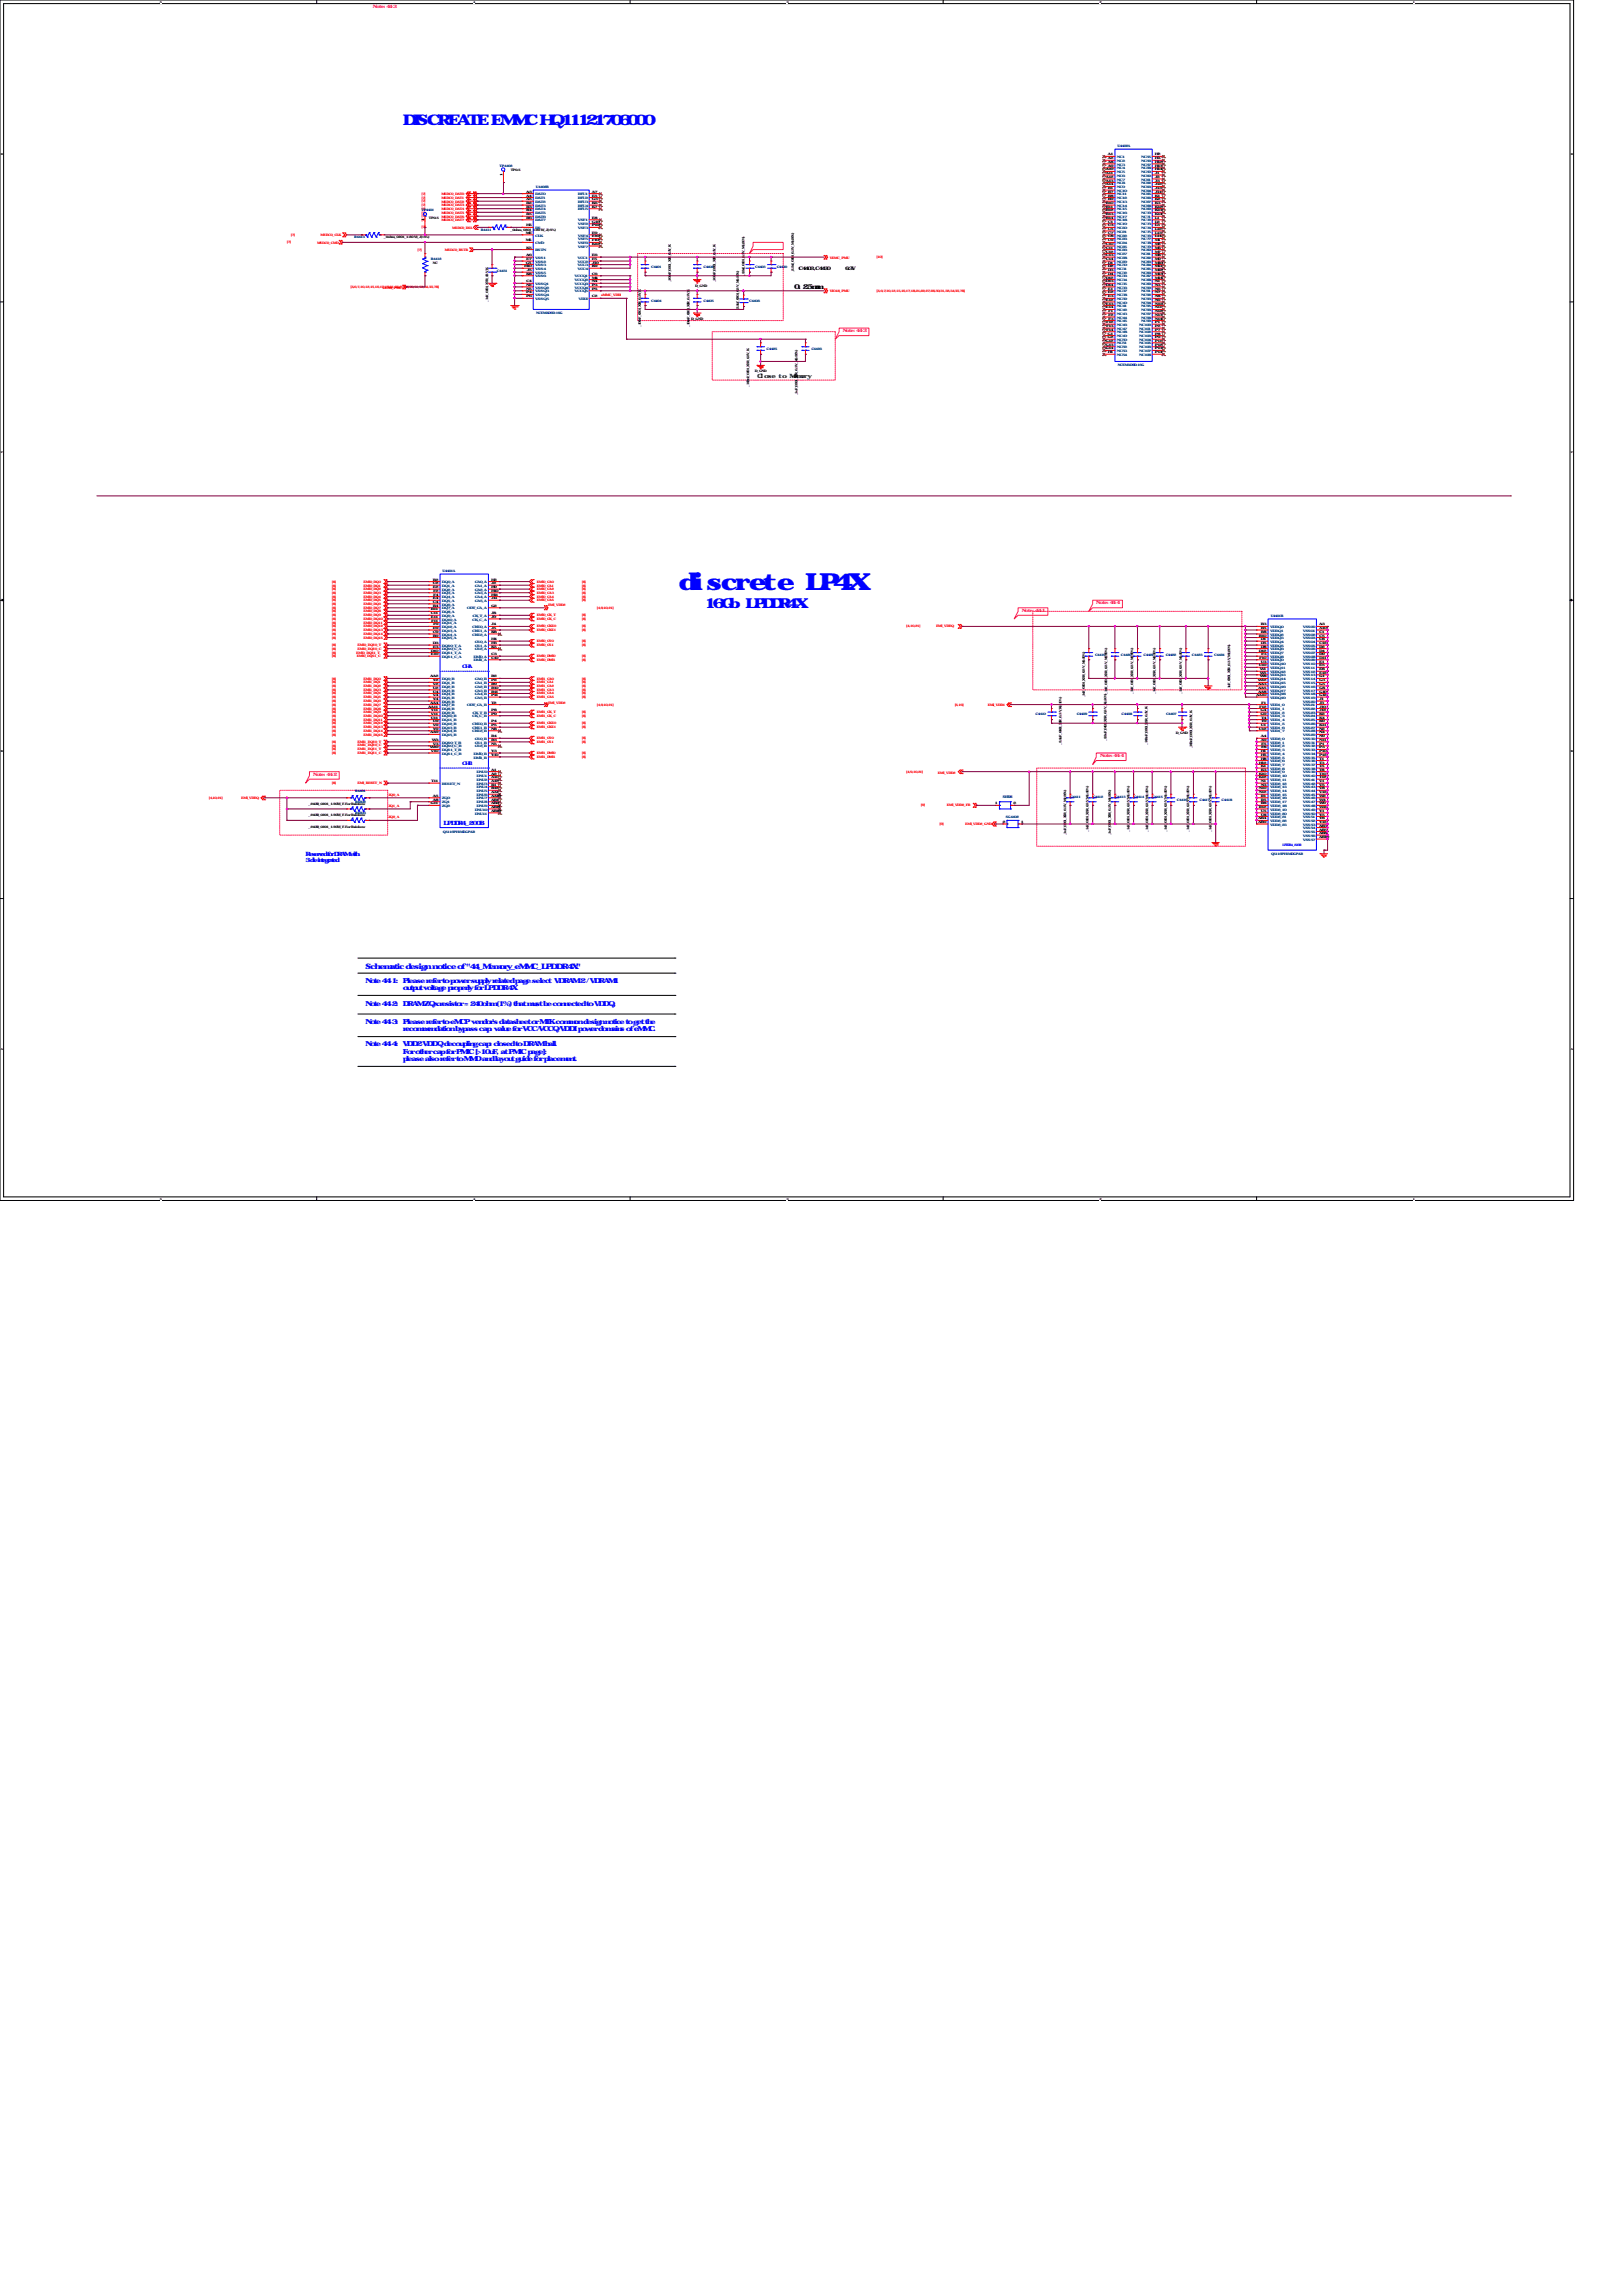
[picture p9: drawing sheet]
<svg xmlns="http://www.w3.org/2000/svg" width="210mm" height="297mm" viewBox="0 0 210 297" stroke-linecap="round" stroke-linejoin="round" font-family="sans-serif">
<defs><g id="words">
<text font-size="3" fill="#00f" x="87.8" y="76.4">discrete LP4X</text>
<text font-size="1.9" fill="#00f" x="52.1" y="16.2">DISCREATE EMMC HQ11121706000</text>
<text font-size="1.8" fill="#00f" x="91.2" y="78.7">16Gb LPDDR4X</text>
<text font-size="1" fill="#00f" x="47.3" y="125.4">Schematic design notice of &quot;44_Memory_eMMC_LPDDR4X&quot;</text>
<text font-size=".9" x="102.8" y="37.4">0.25mm</text>
<g font-size=".9" fill="#00f">
<text x="47.3" y="130.1">Note 44-2:</text>
<text x="47.3" y="127.2">Note 44-1:</text>
<text x="52.1" y="128.1">output voltage properly for LPDDR4X</text>
<text x="52.1" y="130.1">DRAM ZQx resistor = 240ohm (1%) that must be connected to VDDQ,</text>
<text x="52.1" y="127.2">Please refer to power supply related page select VDRAM 2 / VDRAM1</text>
<text x="47.3" y="135.4">Note 44-4:</text>
<text x="47.3" y="132.5">Note 44-3:</text>
<text x="52.1" y="136.4">For other cap for PMIC [&gt;10uF, at PMIC page]:</text>
<text x="52.1" y="137.3">please also refer to MMD and layout guide for placement.</text>
<text x="52.1" y="133.5">recommendation bypass cap. value for VCC/VCCQ/VDDI power domains of eMMC.</text>
<text x="52.1" y="135.4">VDD2 VDDQ decoupling cap: closed to DRAM ball.</text>
<text x="52.1" y="132.5">Please refer to eMCP vendor's datasheet or MTK common design notice to get the</text>
</g>
<g font-size=".8" fill="#008000">
<text x="98" y="48.9">Close to M ory</text>
<text x="102.6" y="48.9">em</text>
</g>
<g font-size=".8" fill="#00f">
<text x="57.4" y="106.8">LPDDR4_200B</text>
<text x="39.5" y="110.8">Reserved f</text>
<text x="39.5" y="111.5">3-die integrated.</text>
<text x="42.5" y="110.8">or DRAMw</text>
<text x="45.7" y="110.8">ith</text>
</g>
<g font-size=".6" fill="#ff0080">
<text x="48.3" y="1">Note: 44-3</text>
<text x="109.1" y="43">Note: 44-3</text>
<text x="132.2" y="79.2">Note: 44-1</text>
<text x="141.9" y="78.2">Note: 44-4</text>
<text x="40.5" y="100.4">Note: 44-2</text>
<text x="142.4" y="98">Note: 44-4</text>
</g>
<text font-size=".6" x="103.3" y="34.9">C4403 ,C4430耐压值6.3V</text>
<g font-size=".6" fill="#00f">
<text x="59.8" y="86.4">CHA</text>
<text x="59.8" y="99">CHB</text>
</g>
<text font-size=".5" fill="#000080" x="129.8" y="103.3">SH502</text>
<g font-size=".4" fill="#000080">
<text x="64.6" y="21.5">TP4402</text>
<text x="144.6" y="19.1">U4402A</text>
<text x="54.5" y="27.3">TP4401</text>
<text x="62.2" y="29.8">R4411</text>
<text x="69.3" y="24.3">U4402B</text>
<text x="45.8" y="30.8">R4413</text>
<text x="55.8" y="33.7">R4412</text>
<text x="64.3" y="35.1">C4431</text>
<text x="84.2" y="34.7">C4401</text>
<text x="91" y="34.7">C4402</text>
<text x="97.7" y="34.7">C4403</text>
<text x="100.5" y="34.7">C4430</text>
<text x="69.4" y="40.6">NCEMAD9D-16G</text>
<text x="84.2" y="39">C4404</text>
<text x="91" y="39">C4405</text>
<text x="96.9" y="39.1">C4406</text>
<text x="99.2" y="45.3">C4425</text>
<text x="105" y="45.3">C4426</text>
<text x="144.7" y="47.4">NCEMAD9D-16G</text>
<text x="57.3" y="74">U4401A</text>
<text x="164.4" y="79.8">U4401B</text>
<text x="141.7" y="84.9">C4419</text>
<text x="145" y="84.9">C4420</text>
<text x="148" y="84.9">C4421</text>
<text x="150.8" y="84.9">C4422</text>
<text x="154.2" y="84.9">C4423</text>
<text x="157.1" y="84.9">C4424</text>
<text x="134" y="92.6">C4410</text>
<text x="139.3" y="92.6">C4409</text>
<text x="145.1" y="92.6">C4408</text>
<text x="150.9" y="92.6">C4407</text>
<text x="46" y="102.5">R4401</text>
<text x="46" y="105.4">R4403</text>
<text x="46" y="103.9">R4402</text>
<text x="57.3" y="107.7">Q5116PH1MDGPAR</text>
<text x="130.1" y="105.9">SG4402</text>
<text x="138.5" y="103.2">C4411</text>
<text x="141.4" y="103.2">C4412</text>
<text x="144.3" y="103.2">C4413</text>
<text x="146.7" y="103.2">C4414</text>
<text x="149.1" y="103.2">C4415</text>
<text x="152.3" y="103.7">C4416</text>
<text x="155.2" y="103.7">C4417</text>
<text x="158.1" y="103.7">C4418</text>
<text x="164.5" y="110.6">Q5116PH1MDGPAR</text>
</g>
<g font-size=".4">
<text x="65" y="22.8" transform="rotate(-90 65 22.8)">1</text>
<text x="66.1" y="22.1">TP0.5</text>
<text x="143.1" y="22.1">A10</text>
<text x="143.1" y="22.5">A11</text>
<text x="143.1" y="23">A12</text>
<text x="143.1" y="23.5">A13</text>
<text x="143.3" y="20.1">A1</text>
<text x="143.3" y="20.6">A2</text>
<text x="143.3" y="21.1">A8</text>
<text x="143.3" y="21.6">A9</text>
<text x="149.4" y="20.1">H2</text>
<text x="149.4" y="20.6">H3</text>
<text x="149.4" y="21.1">H12</text>
<text x="149.4" y="21.6">H13</text>
<text x="149.4" y="22.1">H14</text>
<text x="149.4" y="22.5">J1</text>
<text x="149.4" y="23">J2</text>
<text x="149.4" y="23.5">J3</text>
<text x="54.9" y="28.6" transform="rotate(-90 54.9 28.6)">1</text>
<text x="55.5" y="28.4">TP0.5</text>
<text x="65.2" y="29.8">电阻_0ohm_0201_1/20 W_J(±5%)</text>
<text x="68.1" y="24.9">A3</text>
<text x="68.1" y="25.4">A4</text>
<text x="68.1" y="25.9">A5</text>
<text x="68.1" y="26.4">B2</text>
<text x="68.1" y="26.9">B3</text>
<text x="68.1" y="27.3">B4</text>
<text x="68.1" y="27.9">B5</text>
<text x="68.1" y="28.3">B6</text>
<text x="68.1" y="29.3">H5</text>
<text x="76.6" y="24.9">A7</text>
<text x="76.6" y="25.4">E5</text>
<text x="76.6" y="25.9">G3</text>
<text x="76.6" y="26.4">K6</text>
<text x="76.6" y="26.9">K7</text>
<text x="76.6" y="28.3">E8</text>
<text x="76.6" y="28.8">G10</text>
<text x="76.6" y="29.3">P10</text>
<text x="143.1" y="24">A14</text>
<text x="143.1" y="26.4">B10</text>
<text x="143.1" y="26.9">B11</text>
<text x="143.1" y="27.3">B12</text>
<text x="143.1" y="27.9">B13</text>
<text x="143.1" y="28.3">B14</text>
<text x="143.3" y="24.5">B1</text>
<text x="143.3" y="24.9">B7</text>
<text x="143.3" y="25.4">B8</text>
<text x="143.3" y="25.9">B9</text>
<text x="143.3" y="28.8">C1</text>
<text x="143.3" y="29.3">C3</text>
<text x="143.3" y="29.8">C5</text>
<text x="149.4" y="24">J12</text>
<text x="149.4" y="24.5">J13</text>
<text x="149.4" y="24.9">J14</text>
<text x="149.4" y="25.4">K1</text>
<text x="149.4" y="25.9">K2</text>
<text x="149.4" y="26.4">K3</text>
<text x="149.4" y="26.9">K12</text>
<text x="149.4" y="27.3">K13</text>
<text x="149.4" y="27.9">K14</text>
<text x="149.4" y="28.3">L1</text>
<text x="149.4" y="28.8">L2</text>
<text x="149.4" y="29.3">L3</text>
<text x="149.4" y="29.8">L12</text>
<text x="48.8" y="30.8">电阻_0ohm_0201_1/20 W_J(±5%)</text>
<text x="56" y="34.2">NC</text>
<text x="67.8" y="34.6">H10</text>
<text x="68" y="30.3">M6</text>
<text x="68" y="31.2">M5</text>
<text x="68" y="34.1">G5</text>
<text x="68.1" y="32.2">K5</text>
<text x="68.1" y="33.1">A6</text>
<text x="68.1" y="33.7">E7</text>
<text x="68.1" y="35.6">K8</text>
<text x="68.2" y="35.1">J5</text>
<text x="76.6" y="30.3">E9</text>
<text x="76.6" y="30.7">E10</text>
<text x="76.6" y="31.2">F10</text>
<text x="76.6" y="31.7">K10</text>
<text x="76.6" y="33.1">E6</text>
<text x="76.6" y="33.7">F5</text>
<text x="76.6" y="34.1">J10</text>
<text x="76.6" y="34.6">K9</text>
<text x="76.6" y="35.6">C6</text>
<text x="96.4" y="35.7" transform="rotate(-90 96.4 35.7)">_2.2uf_0201_6.3 V_M(±20%)</text>
<text x="102.7" y="35.2" transform="rotate(-90 102.7 35.2)">_2.2uf_0201_6.3 V_M(±20%)</text>
<text x="143.1" y="31.7">C10</text>
<text x="143.1" y="32.2">C11</text>
<text x="143.1" y="32.7">C12</text>
<text x="143.1" y="33.1">C13</text>
<text x="143.1" y="33.7">C14</text>
<text x="143.3" y="30.3">C7</text>
<text x="143.3" y="30.7">C8</text>
<text x="143.3" y="31.2">C9</text>
<text x="143.3" y="34.1">D1</text>
<text x="143.3" y="34.6">D2</text>
<text x="143.3" y="35.1">D3</text>
<text x="143.3" y="35.6">D4</text>
<text x="149.4" y="30.3">L13</text>
<text x="149.4" y="30.7">L14</text>
<text x="149.4" y="31.2">M1</text>
<text x="149.4" y="31.7">M2</text>
<text x="149.4" y="32.2">M3</text>
<text x="149.4" y="32.7">M7</text>
<text x="149.4" y="33.1">M8</text>
<text x="149.4" y="33.7">M9</text>
<text x="149.4" y="34.1">M10</text>
<text x="149.4" y="34.6">M11</text>
<text x="149.4" y="35.1">M12</text>
<text x="149.4" y="35.6">M13</text>
<text x="63.2" y="39" transform="rotate(-90 63.2 39)">_1nF_0201_X7R_25 V_K</text>
<text x="68.1" y="36.5">C4</text>
<text x="68.1" y="37">N2</text>
<text x="68.1" y="37.5">N5</text>
<text x="68.1" y="38">P4</text>
<text x="68.1" y="38.5">P6</text>
<text x="76.6" y="36.1">M4</text>
<text x="76.6" y="36.5">N4</text>
<text x="76.6" y="37">P3</text>
<text x="76.6" y="37.5">P5</text>
<text x="76.6" y="38.5">C2</text>
<text x="86.8" y="36.5" transform="rotate(-90 86.8 36.5)">_100nF_0201_X5R_6.3V_K</text>
<text x="89.5" y="41.4">D_GND</text>
<text x="90" y="37.1">D_GND</text>
<text x="92.6" y="36.5" transform="rotate(-90 92.6 36.5)">_100nF_0201_X5R_6.3V_K</text>
<text x="95.6" y="40.2" transform="rotate(-90 95.6 40.2)">_2.2uf_0201_6.3 V_M(±20%)</text>
<text x="143.1" y="36.1">D12</text>
<text x="143.1" y="36.5">D13</text>
<text x="143.1" y="37">D14</text>
<text x="143.1" y="38.9">E12</text>
<text x="143.1" y="39.4">E13</text>
<text x="143.1" y="39.9">E14</text>
<text x="143.1" y="41.8">F12</text>
<text x="143.3" y="37.5">E1</text>
<text x="143.3" y="38">E2</text>
<text x="143.3" y="38.5">E3</text>
<text x="143.4" y="40.4">F1</text>
<text x="143.4" y="40.9">F2</text>
<text x="143.4" y="41.4">F3</text>
<text x="149.4" y="36.1">M14</text>
<text x="149.4" y="36.5">N1</text>
<text x="149.4" y="37">N3</text>
<text x="149.4" y="37.5">N6</text>
<text x="149.4" y="38">N7</text>
<text x="149.4" y="38.5">N8</text>
<text x="149.4" y="38.9">N9</text>
<text x="149.4" y="39.4">N10</text>
<text x="149.4" y="39.9">N11</text>
<text x="149.4" y="40.4">N12</text>
<text x="149.4" y="40.9">N13</text>
<text x="149.4" y="41.4">N14</text>
<text x="149.4" y="41.8">P1</text>
<text x="82.9" y="42.3" transform="rotate(-90 82.9 42.3)">_100nF_0201_X5R_6.3V_K</text>
<text x="89.2" y="42.3" transform="rotate(-90 89.2 42.3)">_100nF_0201_X5R_6.3V_K</text>
<text x="143" y="44.2">G12</text>
<text x="143" y="44.7">G13</text>
<text x="143" y="45.2">G14</text>
<text x="143.1" y="42.3">F13</text>
<text x="143.1" y="42.8">F14</text>
<text x="143.3" y="43.3">G1</text>
<text x="143.3" y="43.8">G2</text>
<text x="143.3" y="45.7">H1</text>
<text x="149.4" y="42.3">P2</text>
<text x="149.4" y="43.3">P8</text>
<text x="149.4" y="43.8">P9</text>
<text x="149.4" y="44.2">P11</text>
<text x="149.4" y="44.7">P12</text>
<text x="149.4" y="45.2">P13</text>
<text x="149.4" y="45.7">P14</text>
<text x="149.4" y="42.8">P7</text>
<text x="96.9" y="50" transform="rotate(-90 96.9 50)">_100nF_0201_X5R_6.3V_K</text>
<text x="97.7" y="48.2">D_GND</text>
<text x="103.2" y="51.1" transform="rotate(-90 103.2 51.1)">_1uF_0201_X5R_6.3 V_M(±20%)</text>
<text x="56" y="75.1">B2</text>
<text x="56" y="75.6">C2</text>
<text x="56" y="76.1">E2</text>
<text x="56" y="77.6">E4</text>
<text x="56" y="76.6">F2</text>
<text x="56" y="77.1">F4</text>
<text x="63.5" y="75.1">H2</text>
<text x="63.5" y="75.6">J2</text>
<text x="63.5" y="76.1">H9</text>
<text x="63.5" y="76.6">H10</text>
<text x="63.5" y="77.1">H11</text>
<text x="63.5" y="77.6">J11</text>
<text x="55.8" y="79">B11</text>
<text x="55.8" y="79.5">C11</text>
<text x="55.8" y="80">E11</text>
<text x="55.8" y="80.4">F11</text>
<text x="56" y="78">C4</text>
<text x="56" y="78.5">B4</text>
<text x="56" y="81.4">E9</text>
<text x="56" y="81.9">C9</text>
<text x="56" y="82.4">B9</text>
<text x="56" y="83.4">D3</text>
<text x="56" y="83.8">E3</text>
<text x="56" y="80.9">F9</text>
<text x="63.5" y="78.5">G2</text>
<text x="63.5" y="79.5">J8</text>
<text x="63.5" y="80">J9</text>
<text x="63.5" y="80.9">J4</text>
<text x="63.5" y="81.4">J5</text>
<text x="63.5" y="81.9">K8</text>
<text x="63.5" y="82.8">H4</text>
<text x="63.5" y="83.4">H3</text>
<text x="63.5" y="83.8">K5</text>
<text x="162.9" y="82.4">B10</text>
<text x="163.2" y="80.9">B3</text>
<text x="163.2" y="81.4">B5</text>
<text x="163.2" y="81.9">B8</text>
<text x="163.2" y="82.8">D1</text>
<text x="163.2" y="83.4">D5</text>
<text x="163.2" y="83.8">D8</text>
<text x="170.7" y="80.9">A3</text>
<text x="170.7" y="81.4">A10</text>
<text x="170.7" y="81.9">C1</text>
<text x="170.7" y="82.4">C5</text>
<text x="170.7" y="82.8">C8</text>
<text x="170.7" y="83.4">C12</text>
<text x="170.7" y="83.8">D2</text>
<text x="55.7" y="87.7">AA2</text>
<text x="55.8" y="84.3">D10</text>
<text x="55.8" y="84.8">E10</text>
<text x="56" y="88.2">Y2</text>
<text x="56" y="88.6">V2</text>
<text x="56" y="89.2">U2</text>
<text x="56" y="89.6">U4</text>
<text x="63.5" y="84.8">C3</text>
<text x="63.5" y="85.3">C10</text>
<text x="63.5" y="87.7">R2</text>
<text x="63.5" y="88.2">P2</text>
<text x="63.5" y="88.6">R9</text>
<text x="63.5" y="89.2">R10</text>
<text x="63.5" y="89.6">R11</text>
<text x="146.6" y="89.8" transform="rotate(-90 146.6 89.8)">_1uF_0201_X5R_6.3 V_M(±20%)</text>
<text x="149.5" y="89.8" transform="rotate(-90 149.5 89.8)">_1uF_0201_X5R_6.3 V_M(±20%)</text>
<text x="152.9" y="89.8" transform="rotate(-90 152.9 89.8)">_1uF_0201_X5R_6.3 V_M(±20%)</text>
<text x="159.2" y="89.3" transform="rotate(-90 159.2 89.3)">_1uF_0201_X5R_6.3 V_M(±20%)</text>
<text x="162.8" y="88.2">W12</text>
<text x="162.8" y="88.6">AA3</text>
<text x="162.8" y="89.2">AA5</text>
<text x="162.8" y="89.6">AA8</text>
<text x="162.9" y="84.3">D12</text>
<text x="162.9" y="86.2">U10</text>
<text x="162.9" y="85.3">F10</text>
<text x="163" y="86.7">W1</text>
<text x="163" y="87.2">W5</text>
<text x="163" y="87.7">W8</text>
<text x="163.2" y="85.8">U3</text>
<text x="163.2" y="84.8">F3</text>
<text x="170.7" y="84.3">D4</text>
<text x="170.7" y="84.8">D9</text>
<text x="170.7" y="85.3">D11</text>
<text x="170.7" y="85.8">E1</text>
<text x="170.7" y="86.2">E5</text>
<text x="170.7" y="86.7">E8</text>
<text x="170.7" y="87.2">E12</text>
<text x="170.7" y="87.7">G1</text>
<text x="170.7" y="88.2">G3</text>
<text x="170.7" y="88.6">G5</text>
<text x="170.7" y="89.2">G8</text>
<text x="170.7" y="89.6">G10</text>
<text x="55.4" y="91.6">AA11</text>
<text x="55.7" y="91.1">AA4</text>
<text x="55.7" y="94.9">AA9</text>
<text x="55.8" y="92">Y11</text>
<text x="55.8" y="92.5">V11</text>
<text x="55.8" y="93">U11</text>
<text x="55.9" y="95.9">W3</text>
<text x="56" y="90.1">V4</text>
<text x="56" y="90.6">Y4</text>
<text x="56" y="93.5">U9</text>
<text x="56" y="94">V9</text>
<text x="56" y="94.4">Y9</text>
<text x="63.5" y="90.1">P11</text>
<text x="63.5" y="91.1">T2</text>
<text x="63.5" y="92">P8</text>
<text x="63.5" y="92.5">P9</text>
<text x="63.5" y="93.5">P4</text>
<text x="63.5" y="94">P5</text>
<text x="63.5" y="94.4">N8</text>
<text x="63.5" y="95.4">R4</text>
<text x="63.5" y="95.9">R3</text>
<text x="140.4" y="90.3" transform="rotate(-90 140.4 90.3)">_1uF_0201_X5R_6.3 V_M(±20%)</text>
<text x="143.2" y="95.9" transform="rotate(-90 143.2 95.9)">_2.2uF_0402_X5R_6.3 V_K(±10%)_1uF_0201_X5R_6.3 V_M(±20%)</text>
<text x="152.2" y="95">D_GND</text>
<text x="162.6" y="90.1">AA10</text>
<text x="162.9" y="94.4">U12</text>
<text x="162.9" y="91.6">F12</text>
<text x="163.1" y="92">G4</text>
<text x="163.1" y="92.5">G9</text>
<text x="163.2" y="94">U1</text>
<text x="163.2" y="95.4">A4</text>
<text x="163.2" y="95.9">A9</text>
<text x="163.2" y="91.1">F1</text>
<text x="163.2" y="93">T4</text>
<text x="163.2" y="93.5">T9</text>
<text x="170.7" y="90.1">G12</text>
<text x="170.7" y="90.6">J1</text>
<text x="170.7" y="91.1">J3</text>
<text x="170.7" y="91.6">J10</text>
<text x="170.7" y="92">J12</text>
<text x="170.7" y="92.5">K2</text>
<text x="170.7" y="93">K4</text>
<text x="170.7" y="93.5">K9</text>
<text x="170.7" y="94">K11</text>
<text x="170.7" y="94.4">N2</text>
<text x="170.7" y="94.9">N4</text>
<text x="170.7" y="95.4">N9</text>
<text x="170.7" y="95.9">N11</text>
<text x="55.6" y="96.9">W10</text>
<text x="55.8" y="97.3">V10</text>
<text x="55.8" y="101.2">T11</text>
<text x="56" y="96.4">V3</text>
<text x="63.5" y="99.7">A1</text>
<text x="63.5" y="100.2">A2</text>
<text x="63.5" y="100.7">A11</text>
<text x="63.5" y="101.2">A12</text>
<text x="63.5" y="101.7">B1</text>
<text x="63.5" y="96.4">N5</text>
<text x="63.5" y="97.3">Y3</text>
<text x="63.5" y="97.8">Y10</text>
<text x="137.4" y="96.4" transform="rotate(-90 137.4 96.4)">_2.2uF_0402_X5R_6.3 V_K(±10%)</text>
<text x="148.5" y="96.4" transform="rotate(-90 148.5 96.4)">_100nF_0201_X5R_6.3V_K</text>
<text x="154.3" y="96.9" transform="rotate(-90 154.3 96.9)">_100nF_0201_X5R_6.3V_K</text>
<text x="162.9" y="98.8">H12</text>
<text x="162.9" y="100.2">K10</text>
<text x="162.9" y="100.7">K12</text>
<text x="163.2" y="97.3">H1</text>
<text x="163.2" y="97.8">H5</text>
<text x="163.2" y="98.3">H8</text>
<text x="163.2" y="99.3">K1</text>
<text x="163.2" y="99.7">K3</text>
<text x="163.2" y="101.2">N1</text>
<text x="163.2" y="101.7">N3</text>
<text x="163.2" y="96.4">F5</text>
<text x="163.2" y="96.9">F8</text>
<text x="170.7" y="96.4">P1</text>
<text x="170.7" y="96.9">P3</text>
<text x="170.7" y="97.3">P10</text>
<text x="170.7" y="97.8">P12</text>
<text x="170.7" y="98.3">T1</text>
<text x="170.7" y="98.8">T3</text>
<text x="170.7" y="99.3">T5</text>
<text x="170.7" y="99.7">T8</text>
<text x="170.7" y="100.2">T10</text>
<text x="170.7" y="100.7">T12</text>
<text x="170.7" y="101.2">V1</text>
<text x="170.7" y="101.7">V5</text>
<text x="39.1" y="104.2">电阻_240R_0201_1/20W_F-For Rainbow</text>
<text x="39.1" y="107.1">电阻_240R_0201_1/20W_F-For Rainbow</text>
<text x="39.1" y="105.7">电阻_240R_0201_1/20W_F-For Rainbow</text>
<text x="55.7" y="104.1">G11</text>
<text x="56" y="103.1">A5</text>
<text x="56" y="103.6">A8</text>
<text x="63.5" y="102.2">B12</text>
<text x="63.5" y="102.7">AA1</text>
<text x="63.5" y="103.1">AA12</text>
<text x="63.5" y="103.6">AB1</text>
<text x="63.5" y="104.1">AB2</text>
<text x="63.5" y="104.6">AB11</text>
<text x="63.5" y="105.1">AB12</text>
<text x="128.7" y="104.1">1</text>
<text x="129.7" y="106.5">2</text>
<text x="131.1" y="104.1">2</text>
<text x="132.1" y="106.5">1</text>
<text x="140.8" y="107.6" transform="rotate(-90 140.8 107.6)">_1uF_0201_X5R_6.3 V_M(±20%)</text>
<text x="146.1" y="107.6" transform="rotate(-90 146.1 107.6)">_1uF_0201_X5R_6.3 V_M(±20%)</text>
<text x="148.6" y="107.6" transform="rotate(-90 148.6 107.6)">_1uF_0201_X5R_6.3 V_M(±20%)</text>
<text x="151" y="107.6" transform="rotate(-90 151 107.6)">_1uF_0201_X5R_6.3 V_M(±20%)</text>
<text x="153.9" y="107.6" transform="rotate(-90 153.9 107.6)">_1uF_0201_X5R_6.3 V_M(±20%)</text>
<text x="156.8" y="107.6" transform="rotate(-90 156.8 107.6)">_1uF_0201_X5R_6.3 V_M(±20%)</text>
<text x="162.8" y="106">AB4</text>
<text x="162.8" y="106.5">AB9</text>
<text x="162.9" y="102.2">N10</text>
<text x="162.9" y="102.7">N12</text>
<text x="162.9" y="104.6">R12</text>
<text x="163.2" y="103.1">R1</text>
<text x="163.2" y="103.6">R5</text>
<text x="163.2" y="104.1">R8</text>
<text x="163.2" y="105.1">U5</text>
<text x="163.2" y="105.5">U8</text>
<text x="170.7" y="102.2">V8</text>
<text x="170.7" y="102.7">V12</text>
<text x="170.7" y="103.1">W2</text>
<text x="170.7" y="103.6">W4</text>
<text x="170.7" y="104.1">W9</text>
<text x="170.7" y="104.6">W11</text>
<text x="170.7" y="105.1">Y1</text>
<text x="170.7" y="105.5">Y5</text>
<text x="170.7" y="106">Y8</text>
<text x="170.7" y="106.5">Y12</text>
<text x="170.7" y="107">AB3</text>
<text x="170.7" y="107.5">AB5</text>
<text x="170.7" y="108">AB8</text>
<text x="138" y="108.1" transform="rotate(-90 138 108.1)">_1uF_0201_X5R_6.3 V_M(±20%)</text>
<text x="143.7" y="108.1" transform="rotate(-90 143.7 108.1)">_1uF_0201_X5R_6.3 V_M(±20%)</text>
<text x="170.7" y="108.5">AB10</text>
</g>
<g font-size=".4" fill="#004080">
<text x="144.5" y="20.4">NC1</text>
<text x="144.5" y="21">NC2</text>
<text x="144.5" y="21.4">NC3</text>
<text x="144.5" y="21.9">NC4</text>
<text x="144.5" y="22.4">NC5</text>
<text x="144.5" y="22.9">NC6</text>
<text x="144.5" y="23.4">NC7</text>
<text x="144.5" y="23.8">NC8</text>
<text x="147.7" y="20.4">NC55</text>
<text x="147.7" y="21">NC56</text>
<text x="147.7" y="21.4">NC57</text>
<text x="147.7" y="21.9">NC58</text>
<text x="147.7" y="22.4">NC59</text>
<text x="147.7" y="22.9">NC60</text>
<text x="147.7" y="23.4">NC61</text>
<text x="147.7" y="23.8">NC62</text>
<text x="69.3" y="25.3">DAT0</text>
<text x="69.3" y="25.8">DAT1</text>
<text x="69.3" y="26.2">DAT2</text>
<text x="69.3" y="26.8">DAT3</text>
<text x="69.3" y="27.2">DAT4</text>
<text x="69.3" y="27.7">DAT5</text>
<text x="69.3" y="28.2">DAT6</text>
<text x="69.3" y="28.7">DAT7</text>
<text x="69.3" y="29.6">DS</text>
<text x="74.8" y="25.3">RFU1</text>
<text x="74.8" y="25.8">RFU2</text>
<text x="74.8" y="26.2">RFU3</text>
<text x="74.8" y="26.8">RFU4</text>
<text x="74.8" y="27.2">RFU5</text>
<text x="74.8" y="28.7">VSF1</text>
<text x="74.8" y="29.2">VSF2</text>
<text x="74.8" y="29.6">VSF3</text>
<text x="144.5" y="24.3">NC9</text>
<text x="144.5" y="24.8">NC10</text>
<text x="144.5" y="25.3">NC11</text>
<text x="144.5" y="25.8">NC12</text>
<text x="144.5" y="26.2">NC13</text>
<text x="144.5" y="26.8">NC14</text>
<text x="144.5" y="27.2">NC15</text>
<text x="144.5" y="27.7">NC16</text>
<text x="144.5" y="28.2">NC17</text>
<text x="144.5" y="28.7">NC18</text>
<text x="144.5" y="29.2">NC19</text>
<text x="144.5" y="29.6">NC20</text>
<text x="147.7" y="24.3">NC63</text>
<text x="147.7" y="24.8">NC64</text>
<text x="147.7" y="25.3">NC65</text>
<text x="147.7" y="25.8">NC66</text>
<text x="147.7" y="26.2">NC67</text>
<text x="147.7" y="26.8">NC68</text>
<text x="147.7" y="27.2">NC69</text>
<text x="147.7" y="27.7">NC70</text>
<text x="147.7" y="28.2">NC71</text>
<text x="147.7" y="28.7">NC72</text>
<text x="147.7" y="29.2">NC73</text>
<text x="147.7" y="29.6">NC74</text>
<text x="69.3" y="30.6">CLK</text>
<text x="69.3" y="31.6">CMD</text>
<text x="69.3" y="32.5">RSTN</text>
<text x="69.3" y="33.5">VSS1</text>
<text x="69.3" y="34">VSS2</text>
<text x="69.3" y="34.5">VSS3</text>
<text x="69.3" y="34.9">VSS4</text>
<text x="69.3" y="35.4">VSS5</text>
<text x="69.3" y="35.9">VSS6</text>
<text x="74.3" y="35.9">VCCQ1</text>
<text x="74.7" y="33.5">VCC1</text>
<text x="74.7" y="34">VCC2</text>
<text x="74.7" y="34.5">VCC3</text>
<text x="74.7" y="34.9">VCC4</text>
<text x="74.8" y="30.6">VSF4</text>
<text x="74.8" y="31.1">VSF5</text>
<text x="74.8" y="31.6">VSF6</text>
<text x="74.8" y="32">VSF7</text>
<text x="144.5" y="30.1">NC21</text>
<text x="144.5" y="30.6">NC22</text>
<text x="144.5" y="31.1">NC23</text>
<text x="144.5" y="31.6">NC24</text>
<text x="144.5" y="32">NC25</text>
<text x="144.5" y="32.5">NC26</text>
<text x="144.5" y="33">NC27</text>
<text x="144.5" y="33.5">NC28</text>
<text x="144.5" y="34">NC29</text>
<text x="144.5" y="34.5">NC30</text>
<text x="144.5" y="34.9">NC31</text>
<text x="144.5" y="35.4">NC32</text>
<text x="144.5" y="35.9">NC33</text>
<text x="147.7" y="30.1">NC75</text>
<text x="147.7" y="30.6">NC76</text>
<text x="147.7" y="31.1">NC77</text>
<text x="147.7" y="31.6">NC78</text>
<text x="147.7" y="32">NC79</text>
<text x="147.7" y="32.5">NC80</text>
<text x="147.7" y="33">NC81</text>
<text x="147.7" y="33.5">NC82</text>
<text x="147.7" y="34">NC83</text>
<text x="147.7" y="34.5">NC84</text>
<text x="147.7" y="34.9">NC85</text>
<text x="147.7" y="35.4">NC86</text>
<text x="147.7" y="35.9">NC87</text>
<text x="69.3" y="36.9">VSSQ1</text>
<text x="69.3" y="37.3">VSSQ2</text>
<text x="69.3" y="37.8">VSSQ3</text>
<text x="69.3" y="38.3">VSSQ4</text>
<text x="69.3" y="38.8">VSSQ5</text>
<text x="74.3" y="36.4">VCCQ2</text>
<text x="74.3" y="36.9">VCCQ3</text>
<text x="74.3" y="37.3">VCCQ4</text>
<text x="74.3" y="37.8">VCCQ5</text>
<text x="74.8" y="38.8">VDDI</text>
<text x="144.5" y="36.4">NC34</text>
<text x="144.5" y="36.9">NC35</text>
<text x="144.5" y="37.3">NC36</text>
<text x="144.5" y="37.8">NC37</text>
<text x="144.5" y="38.3">NC38</text>
<text x="144.5" y="38.8">NC39</text>
<text x="144.5" y="39.3">NC40</text>
<text x="144.5" y="39.8">NC41</text>
<text x="144.5" y="40.3">NC42</text>
<text x="144.5" y="40.7">NC43</text>
<text x="144.5" y="41.2">NC44</text>
<text x="144.5" y="41.7">NC45</text>
<text x="147.7" y="36.4">NC88</text>
<text x="147.7" y="36.9">NC89</text>
<text x="147.7" y="37.3">NC90</text>
<text x="147.7" y="37.8">NC91</text>
<text x="147.7" y="38.3">NC92</text>
<text x="147.7" y="38.8">NC93</text>
<text x="147.7" y="39.3">NC94</text>
<text x="147.7" y="39.8">NC95</text>
<text x="147.7" y="40.3">NC96</text>
<text x="147.7" y="40.7">NC97</text>
<text x="147.7" y="41.2">NC98</text>
<text x="147.7" y="41.7">NC99</text>
<text x="144.5" y="42.2">NC46</text>
<text x="144.5" y="42.7">NC47</text>
<text x="144.5" y="43.1">NC48</text>
<text x="144.5" y="43.6">NC49</text>
<text x="144.5" y="44.1">NC50</text>
<text x="144.5" y="44.6">NC51</text>
<text x="144.5" y="45.1">NC52</text>
<text x="144.5" y="45.6">NC53</text>
<text x="144.5" y="46.1">NC54</text>
<text x="147.4" y="42.2">NC100</text>
<text x="147.4" y="42.7">NC101</text>
<text x="147.4" y="43.6">NC103</text>
<text x="147.4" y="44.1">NC104</text>
<text x="147.4" y="44.6">NC105</text>
<text x="147.4" y="45.1">NC106</text>
<text x="147.4" y="45.6">NC107</text>
<text x="147.4" y="46.1">NC108</text>
<text x="147.4" y="43.1">NC102</text>
<text x="57.2" y="75.5">DQ0_A</text>
<text x="57.2" y="75.9">DQ1_A</text>
<text x="57.2" y="76.5">DQ2_A</text>
<text x="57.2" y="76.9">DQ3_A</text>
<text x="57.2" y="77.4">DQ4_A</text>
<text x="57.2" y="77.9">DQ5_A</text>
<text x="61.4" y="75.5">CA0_A</text>
<text x="61.4" y="75.9">CA1_A</text>
<text x="61.4" y="76.5">CA2_A</text>
<text x="61.4" y="76.9">CA3_A</text>
<text x="61.4" y="77.4">CA4_A</text>
<text x="61.4" y="77.9">CA5_A</text>
<text x="57.2" y="78.4">DQ6_A</text>
<text x="57.2" y="78.9">DQ7_A</text>
<text x="57.2" y="79.3">DQ8_A</text>
<text x="57.2" y="79.8">DQ9_A</text>
<text x="57.2" y="80.3">DQ10_A</text>
<text x="57.2" y="80.8">DQ11_A</text>
<text x="57.2" y="81.3">DQ12_A</text>
<text x="57.2" y="81.7">DQ13_A</text>
<text x="57.2" y="82.3">DQ14_A</text>
<text x="57.2" y="82.7">DQ15_A</text>
<text x="57.2" y="83.7">DQS0_T_A</text>
<text x="60.4" y="78.9">ODT_CA_A</text>
<text x="61.1" y="80.3">CK_C_A</text>
<text x="61.1" y="81.3">CKE0_A</text>
<text x="61.1" y="81.7">CKE1_A</text>
<text x="61.1" y="82.3">CKE2_A</text>
<text x="61.1" y="79.8">CK_T_A</text>
<text x="61.4" y="83.2">CS0_A</text>
<text x="61.4" y="83.7">CS1_A</text>
<text x="164.3" y="81.3">VDDQ0</text>
<text x="164.3" y="81.7">VDDQ1</text>
<text x="164.3" y="82.3">VDDQ2</text>
<text x="164.3" y="82.7">VDDQ3</text>
<text x="164.3" y="83.2">VDDQ4</text>
<text x="164.3" y="83.7">VDDQ5</text>
<text x="168.6" y="81.3">VSS00</text>
<text x="168.6" y="81.7">VSS01</text>
<text x="168.6" y="82.3">VSS02</text>
<text x="168.6" y="82.7">VSS03</text>
<text x="168.6" y="83.2">VSS04</text>
<text x="168.6" y="83.7">VSS05</text>
<text x="57.2" y="84.2">DQS0_C_A</text>
<text x="57.2" y="84.7">DQS1_T_A</text>
<text x="57.2" y="85.1">DQS1_C_A</text>
<text x="57.2" y="88">DQ0_B</text>
<text x="57.2" y="88.5">DQ1_B</text>
<text x="57.2" y="89">DQ2_B</text>
<text x="57.2" y="89.5">DQ3_B</text>
<text x="57.2" y="90">DQ4_B</text>
<text x="61.3" y="85.1">DMI0_A</text>
<text x="61.3" y="85.6">DMI1_A</text>
<text x="61.4" y="84.2">CS2_A</text>
<text x="61.4" y="88">CA0_B</text>
<text x="61.4" y="88.5">CA1_B</text>
<text x="61.4" y="89">CA2_B</text>
<text x="61.4" y="89.5">CA3_B</text>
<text x="61.4" y="90">CA4_B</text>
<text x="164.3" y="84.2">VDDQ6</text>
<text x="164.3" y="84.7">VDDQ7</text>
<text x="164.3" y="85.1">VDDQ8</text>
<text x="164.3" y="85.6">VDDQ9</text>
<text x="164.3" y="86.1">VDDQ10</text>
<text x="164.3" y="86.6">VDDQ11</text>
<text x="164.3" y="87.1">VDDQ12</text>
<text x="164.3" y="87.5">VDDQ13</text>
<text x="164.3" y="88">VDDQ14</text>
<text x="164.3" y="88.5">VDDQ15</text>
<text x="164.3" y="89">VDDQ16</text>
<text x="164.3" y="89.5">VDDQ17</text>
<text x="164.3" y="90">VDDQ18</text>
<text x="168.6" y="84.2">VSS06</text>
<text x="168.6" y="84.7">VSS07</text>
<text x="168.6" y="85.1">VSS08</text>
<text x="168.6" y="85.6">VSS09</text>
<text x="168.6" y="86.1">VSS10</text>
<text x="168.6" y="86.6">VSS11</text>
<text x="168.6" y="87.1">VSS12</text>
<text x="168.6" y="87.5">VSS13</text>
<text x="168.6" y="88">VSS14</text>
<text x="168.6" y="88.5">VSS15</text>
<text x="168.6" y="89">VSS16</text>
<text x="168.6" y="89.5">VSS17</text>
<text x="168.6" y="90">VSS18</text>
<text x="57.2" y="90.4">DQ5_B</text>
<text x="57.2" y="90.9">DQ6_B</text>
<text x="57.2" y="91.4">DQ7_B</text>
<text x="57.2" y="91.9">DQ8_B</text>
<text x="57.2" y="92.4">DQ9_B</text>
<text x="57.2" y="92.8">DQ10_B</text>
<text x="57.2" y="93.3">DQ11_B</text>
<text x="57.2" y="93.8">DQ12_B</text>
<text x="57.2" y="94.3">DQ13_B</text>
<text x="57.2" y="94.8">DQ14_B</text>
<text x="57.2" y="95.3">DQ15_B</text>
<text x="60.4" y="91.4">ODT_CA_B</text>
<text x="61.1" y="92.8">CK_C_B</text>
<text x="61.1" y="93.8">CKE0_B</text>
<text x="61.1" y="94.3">CKE1_B</text>
<text x="61.1" y="94.8">CKE2_B</text>
<text x="61.1" y="92.4">CK_T_B</text>
<text x="61.4" y="90.4">CA5_B</text>
<text x="61.4" y="95.8">CS0_B</text>
<text x="164.3" y="90.4">VDDQ19</text>
<text x="164.3" y="91.4">VDD1_0</text>
<text x="164.3" y="91.9">VDD1_1</text>
<text x="164.3" y="92.4">VDD1_2</text>
<text x="164.3" y="92.8">VDD1_3</text>
<text x="164.3" y="93.3">VDD1_4</text>
<text x="164.3" y="93.8">VDD1_5</text>
<text x="164.3" y="94.3">VDD1_6</text>
<text x="164.3" y="94.8">VDD1_7</text>
<text x="164.3" y="95.8">VDD2_0</text>
<text x="168.6" y="90.4">VSS19</text>
<text x="168.6" y="90.9">VSS20</text>
<text x="168.6" y="91.4">VSS21</text>
<text x="168.6" y="91.9">VSS22</text>
<text x="168.6" y="92.4">VSS23</text>
<text x="168.6" y="92.8">VSS24</text>
<text x="168.6" y="93.3">VSS25</text>
<text x="168.6" y="93.8">VSS26</text>
<text x="168.6" y="94.3">VSS27</text>
<text x="168.6" y="94.8">VSS28</text>
<text x="168.6" y="95.3">VSS29</text>
<text x="168.6" y="95.8">VSS30</text>
<text x="57.2" y="96.2">DQS0_T_B</text>
<text x="57.2" y="96.7">DQS0_C_B</text>
<text x="57.2" y="97.2">DQS1_T_B</text>
<text x="57.2" y="97.7">DQS1_C_B</text>
<text x="57.2" y="101.6">RESET_N</text>
<text x="61.3" y="97.7">DMI0_B</text>
<text x="61.3" y="98.2">DMI1_B</text>
<text x="61.4" y="96.2">CS1_B</text>
<text x="61.4" y="96.7">CS2_B</text>
<text x="61.7" y="100.1">DNU0</text>
<text x="61.7" y="100.6">DNU1</text>
<text x="61.7" y="101.1">DNU2</text>
<text x="61.7" y="101.6">DNU3</text>
<text x="164.3" y="96.2">VDD2_1</text>
<text x="164.3" y="96.7">VDD2_2</text>
<text x="164.3" y="97.2">VDD2_3</text>
<text x="164.3" y="97.7">VDD2_4</text>
<text x="164.3" y="98.2">VDD2_5</text>
<text x="164.3" y="98.6">VDD2_6</text>
<text x="164.3" y="99.1">VDD2_7</text>
<text x="164.3" y="99.6">VDD2_8</text>
<text x="164.3" y="100.1">VDD2_9</text>
<text x="164.3" y="100.6">VDD2_10</text>
<text x="164.3" y="101.1">VDD2_11</text>
<text x="164.3" y="101.6">VDD2_12</text>
<text x="168.6" y="96.2">VSS31</text>
<text x="168.6" y="96.7">VSS32</text>
<text x="168.6" y="97.2">VSS33</text>
<text x="168.6" y="97.7">VSS34</text>
<text x="168.6" y="98.2">VSS35</text>
<text x="168.6" y="98.6">VSS36</text>
<text x="168.6" y="99.1">VSS37</text>
<text x="168.6" y="99.6">VSS38</text>
<text x="168.6" y="100.1">VSS39</text>
<text x="168.6" y="100.6">VSS40</text>
<text x="168.6" y="101.1">VSS41</text>
<text x="168.6" y="101.6">VSS42</text>
<text x="57.2" y="103.5">ZQ0</text>
<text x="57.2" y="104">ZQ1</text>
<text x="57.2" y="104.4">ZQ2</text>
<text x="61.4" y="104.9">DNU10</text>
<text x="61.4" y="105.4">DNU11</text>
<text x="61.7" y="102">DNU4</text>
<text x="61.7" y="102.5">DNU5</text>
<text x="61.7" y="103">DNU6</text>
<text x="61.7" y="103.5">DNU7</text>
<text x="61.7" y="104">DNU8</text>
<text x="61.7" y="104.4">DNU9</text>
<text x="164.3" y="102">VDD2_13</text>
<text x="164.3" y="102.5">VDD2_14</text>
<text x="164.3" y="103">VDD2_15</text>
<text x="164.3" y="103.5">VDD2_16</text>
<text x="164.3" y="104">VDD2_17</text>
<text x="164.3" y="104.4">VDD2_18</text>
<text x="164.3" y="104.9">VDD2_19</text>
<text x="164.3" y="105.4">VDD2_20</text>
<text x="164.3" y="105.9">VDD2_21</text>
<text x="164.3" y="106.4">VDD2_22</text>
<text x="164.3" y="106.9">VDD2_23</text>
<text x="168.6" y="102">VSS43</text>
<text x="168.6" y="102.5">VSS44</text>
<text x="168.6" y="103">VSS45</text>
<text x="168.6" y="103.5">VSS46</text>
<text x="168.6" y="104">VSS47</text>
<text x="168.6" y="104.4">VSS48</text>
<text x="168.6" y="104.9">VSS49</text>
<text x="168.6" y="105.4">VSS50</text>
<text x="168.6" y="105.9">VSS51</text>
<text x="168.6" y="106.4">VSS52</text>
<text x="168.6" y="106.9">VSS53</text>
<text x="168.6" y="107.3">VSS54</text>
<text x="168.6" y="107.8">VSS55</text>
<text x="168.6" y="108.3">VSS56</text>
<text x="168.6" y="108.8">VSS57</text>
</g>
<g font-size=".4" fill="#f00">
<text x="54.5" y="25.2">[7]</text>
<text x="54.5" y="25.7">[7]</text>
<text x="54.5" y="26.2">[7]</text>
<text x="54.5" y="26.7">[7]</text>
<text x="54.5" y="27.1">[7]</text>
<text x="54.5" y="27.6">[7]</text>
<text x="54.5" y="28.1">[7]</text>
<text x="54.5" y="28.6">[7]</text>
<text x="54.5" y="29.5">[7]</text>
<text x="57.1" y="25.3">MSDC0_DAT0</text>
<text x="57.1" y="25.7">MSDC0_DAT1</text>
<text x="57.1" y="26.2">MSDC0_DAT2</text>
<text x="57.1" y="26.7">MSDC0_DAT3</text>
<text x="57.1" y="27.2">MSDC0_DAT4</text>
<text x="57.1" y="27.7">MSDC0_DAT5</text>
<text x="57.1" y="28.2">MSDC0_DAT6</text>
<text x="57.1" y="28.7">MSDC0_DAT7</text>
<text x="58.5" y="29.6">MSDC0_DSL</text>
<text x="37.1" y="31.5">[7]</text>
<text x="37.6" y="30.5">[7]</text>
<text x="41" y="31.5">MSDC0_CMD</text>
<text x="41.5" y="30.6">MSDC0_CLK</text>
<text x="54" y="32.5">[7]</text>
<text x="57.6" y="32.5">MSDC0_RSTB</text>
<text x="107.4" y="33.5">VEMC_PMU</text>
<text x="113.4" y="33.4">[10]</text>
<text x="45.3" y="37.3">[5,6,7,10,12,15,16,17,18,21,22,27,28,30,31,32,34,35,78]</text>
<text x="49.4" y="37.3">VIO18_PMU</text>
<text x="77.8" y="38.3">eMMC_VDDi</text>
<text x="107.4" y="37.8">VIO18_PMU</text>
<text x="113.4" y="37.8">[5,6,7,10,12,15,16,17,18,21,22,27,28,30,31,32,34,35,78]</text>
<text x="42.9" y="75.4">[8]</text>
<text x="42.9" y="75.9">[8]</text>
<text x="42.9" y="76.4">[8]</text>
<text x="42.9" y="76.8">[8]</text>
<text x="42.9" y="77.3">[8]</text>
<text x="42.9" y="77.8">[8]</text>
<text x="47" y="75.4">EMI0_DQ0</text>
<text x="47" y="75.9">EMI0_DQ1</text>
<text x="47" y="76.4">EMI0_DQ2</text>
<text x="47" y="76.8">EMI0_DQ3</text>
<text x="47" y="77.3">EMI0_DQ4</text>
<text x="47" y="77.8">EMI0_DQ5</text>
<text x="69.5" y="75.4">EMI0_CA0</text>
<text x="69.5" y="75.9">EMI0_CA1</text>
<text x="69.5" y="76.4">EMI0_CA2</text>
<text x="69.5" y="76.8">EMI0_CA3</text>
<text x="69.5" y="77.3">EMI0_CA4</text>
<text x="69.5" y="77.8">EMI0_CA5</text>
<text x="75.3" y="75.4">[8]</text>
<text x="75.3" y="75.9">[8]</text>
<text x="75.3" y="76.4">[8]</text>
<text x="75.3" y="76.8">[8]</text>
<text x="75.3" y="77.3">[8]</text>
<text x="75.3" y="77.8">[8]</text>
<text x="42.9" y="78.3">[8]</text>
<text x="42.9" y="78.8">[8]</text>
<text x="42.9" y="79.3">[8]</text>
<text x="42.9" y="79.8">[8]</text>
<text x="42.9" y="80.2">[8]</text>
<text x="42.9" y="80.7">[8]</text>
<text x="42.9" y="81.2">[8]</text>
<text x="42.9" y="81.7">[8]</text>
<text x="42.9" y="82.2">[8]</text>
<text x="42.9" y="82.6">[8]</text>
<text x="42.9" y="83.6">[8]</text>
<text x="46.3" y="83.6">EMI0_DQS0_T</text>
<text x="47" y="78.3">EMI0_DQ6</text>
<text x="47" y="78.8">EMI0_DQ7</text>
<text x="47" y="79.3">EMI0_DQ8</text>
<text x="47" y="79.8">EMI0_DQ9</text>
<text x="47" y="80.2">EMI0_DQ10</text>
<text x="47" y="80.7">EMI0_DQ11</text>
<text x="47" y="81.2">EMI0_DQ12</text>
<text x="47" y="81.7">EMI0_DQ13</text>
<text x="47" y="82.2">EMI0_DQ14</text>
<text x="47" y="82.6">EMI0_DQ15</text>
<text x="69.5" y="79.8">EMI0_CK_T</text>
<text x="69.5" y="80.2">EMI0_CK_C</text>
<text x="69.5" y="81.2">EMI0_CKE0</text>
<text x="69.5" y="81.7">EMI0_CKE1</text>
<text x="69.5" y="83.1">EMI0_CS0</text>
<text x="69.5" y="83.6">EMI0_CS1</text>
<text x="70.9" y="78.5">EMI_VDD2</text>
<text x="75.3" y="79.8">[8]</text>
<text x="75.3" y="80.2">[8]</text>
<text x="75.3" y="81.2">[8]</text>
<text x="75.3" y="81.7">[8]</text>
<text x="75.3" y="83.1">[8]</text>
<text x="75.3" y="83.6">[8]</text>
<text x="77.2" y="78.8">[4,9,10,21]</text>
<text x="117.3" y="81.2">[4,10,21]</text>
<text x="121.1" y="81.2">EMI_VDDQ</text>
<text x="42.9" y="84.1">[8]</text>
<text x="42.9" y="84.6">[8]</text>
<text x="42.9" y="85.1">[8]</text>
<text x="42.9" y="88">[8]</text>
<text x="42.9" y="88.4">[8]</text>
<text x="42.9" y="88.9">[8]</text>
<text x="42.9" y="89.4">[8]</text>
<text x="42.9" y="89.9">[8]</text>
<text x="46.1" y="84.6">EMI0_DQS1_T</text>
<text x="46.2" y="85.1">EMI0_DQS1_C</text>
<text x="46.3" y="84.1">EMI0_DQS0_C</text>
<text x="47" y="88">EMI1_DQ0</text>
<text x="47" y="88.4">EMI1_DQ1</text>
<text x="47" y="88.9">EMI1_DQ2</text>
<text x="47" y="89.4">EMI1_DQ3</text>
<text x="47" y="89.9">EMI1_DQ4</text>
<text x="69.5" y="85.1">EMI0_DMI0</text>
<text x="69.5" y="85.6">EMI0_DMI1</text>
<text x="69.5" y="88">EMI1_CA0</text>
<text x="69.5" y="88.4">EMI1_CA1</text>
<text x="69.5" y="88.9">EMI1_CA2</text>
<text x="69.5" y="89.4">EMI1_CA3</text>
<text x="69.5" y="89.9">EMI1_CA4</text>
<text x="75.3" y="85.1">[8]</text>
<text x="75.3" y="85.6">[8]</text>
<text x="75.3" y="88">[8]</text>
<text x="75.3" y="88.4">[8]</text>
<text x="75.3" y="88.9">[8]</text>
<text x="75.3" y="89.4">[8]</text>
<text x="75.3" y="89.9">[8]</text>
<text x="42.9" y="90.4">[8]</text>
<text x="42.9" y="90.9">[8]</text>
<text x="42.9" y="91.3">[8]</text>
<text x="42.9" y="91.8">[8]</text>
<text x="42.9" y="92.3">[8]</text>
<text x="42.9" y="92.8">[8]</text>
<text x="42.9" y="93.3">[8]</text>
<text x="42.9" y="93.7">[8]</text>
<text x="42.9" y="94.2">[8]</text>
<text x="42.9" y="94.7">[8]</text>
<text x="42.9" y="95.2">[8]</text>
<text x="47" y="90.4">EMI1_DQ5</text>
<text x="47" y="90.9">EMI1_DQ6</text>
<text x="47" y="91.3">EMI1_DQ7</text>
<text x="47" y="91.8">EMI1_DQ8</text>
<text x="47" y="92.3">EMI1_DQ9</text>
<text x="47" y="92.8">EMI1_DQ10</text>
<text x="47" y="93.3">EMI1_DQ11</text>
<text x="47" y="93.7">EMI1_DQ12</text>
<text x="47" y="94.2">EMI1_DQ13</text>
<text x="47" y="94.7">EMI1_DQ14</text>
<text x="47" y="95.2">EMI1_DQ15</text>
<text x="69.5" y="90.4">EMI1_CA5</text>
<text x="69.5" y="92.3">EMI1_CK_T</text>
<text x="69.5" y="92.8">EMI1_CK_C</text>
<text x="69.5" y="93.7">EMI1_CKE0</text>
<text x="69.5" y="94.2">EMI1_CKE1</text>
<text x="69.5" y="95.7">EMI1_CS0</text>
<text x="70.9" y="91.1">EMI_VDD2</text>
<text x="75.3" y="90.4">[8]</text>
<text x="75.3" y="92.3">[8]</text>
<text x="75.3" y="92.8">[8]</text>
<text x="75.3" y="93.7">[8]</text>
<text x="75.3" y="94.2">[8]</text>
<text x="75.3" y="95.7">[8]</text>
<text x="77.2" y="91.3">[4,9,10,21]</text>
<text x="123.5" y="91.3">[5,16]</text>
<text x="127.8" y="91.4">EMI_VDD1</text>
<text x="42.9" y="96.1">[8]</text>
<text x="42.9" y="96.7">[8]</text>
<text x="42.9" y="97.1">[8]</text>
<text x="42.9" y="97.6">[8]</text>
<text x="42.9" y="101.5">[8]</text>
<text x="46.3" y="96.1">EMI1_DQS0_T</text>
<text x="46.3" y="96.6">EMI1_DQS0_C</text>
<text x="46.3" y="97.1">EMI1_DQS1_T</text>
<text x="46.3" y="97.6">EMI1_DQS1_C</text>
<text x="46.3" y="101.5">EMI_RESET_N</text>
<text x="69.5" y="96.1">EMI1_CS1</text>
<text x="69.5" y="97.6">EMI1_DMI0</text>
<text x="69.5" y="98.1">EMI1_DMI1</text>
<text x="75.3" y="96.1">[8]</text>
<text x="75.3" y="97.6">[8]</text>
<text x="75.3" y="98.1">[8]</text>
<text x="117.3" y="100">[4,9,10,21]</text>
<text x="121.4" y="100.1">EMI_VDD2</text>
<text x="27" y="103.4">[4,10,21]</text>
<text x="31.2" y="103.5">EMI_VDDQ</text>
<text x="50.3" y="103">ZQ0_A</text>
<text x="50.3" y="104.4">ZQ1_A</text>
<text x="50.3" y="105.9">ZQ2_A</text>
<text x="119.2" y="104.4">[9]</text>
<text x="121.6" y="106.8">[9]</text>
<text x="122.5" y="104.4">EMI_VDD2_FB</text>
<text x="124.9" y="106.8">EMI_VDD2_GND</text>
</g>
<text font-size=".4" fill="#00f" x="166" y="109.4">LPDDR4_200B</text>
<g font-size=".3">
<text x="20.7" y=".4">5</text>
<text x="61.2" y=".4">4</text>
<text x="101.8" y=".4">3</text>
<text x="142.3" y=".4">2</text>
<text x="182.8" y=".4">1</text>
<text x=".1" y="20.1">D</text>
<text x="203.3" y="20.1">D</text>
<text x=".1" y="58.7">C</text>
<text x="203.3" y="58.7">C</text>
<text x=".1" y="97.3">B</text>
<text x="203.3" y="97.3">B</text>
<text x=".1" y="135.9">A</text>
<text x="203.3" y="135.9">A</text>
<text x="20.7" y="155.3">5</text>
<text x="61.2" y="155.3">4</text>
<text x="101.8" y="155.3">3</text>
<text x="142.3" y="155.3">2</text>
<text x="182.8" y="155.3">1</text>
</g>
</g></defs>
<path d="M0 0h203.6v155.4h-203.6zM.5 .5h202.7v154.4h-202.7z" fill="none" stroke="#000" stroke-width=".13"/>
<g fill="#fff">
<path d="M20.7 .1h.2v.4h-.2z"/>
<path d="M20.7 155h.2v.4h-.2z"/>
</g>
<path d="M41 0v.5M41 154.9v.5" fill="none" stroke="#000" stroke-width=".13"/>
<g fill="#fff">
<path d="M61.2 .1h.2v.4h-.2z"/>
<path d="M61.2 155h.2v.4h-.2z"/>
</g>
<path d="M81.5 0v.5M81.5 154.9v.5" fill="none" stroke="#000" stroke-width=".13"/>
<g fill="#fff">
<path d="M101.8 .1h.1v.4h-.1z"/>
<path d="M101.8 155h.1v.4h-.1z"/>
</g>
<path d="M122 0v.5M122 154.9v.5" fill="none" stroke="#000" stroke-width=".13"/>
<g fill="#fff">
<path d="M142.3 .1h.2v.4h-.2z"/>
<path d="M142.3 155h.2v.4h-.2z"/>
</g>
<path d="M162.6 0v.5M162.6 154.9v.5" fill="none" stroke="#000" stroke-width=".13"/>
<g fill="#fff">
<path d="M182.8 .1h.2v.4h-.2z"/>
<path d="M182.8 155h.2v.4h-.2z"/>
<path d="M.1 19.8h.2v.4h-.2z"/>
<path d="M203.3 19.8h.2v.4h-.2z"/>
<path d="M.1 58.4h.2v.4h-.2z"/>
<path d="M203.3 58.4h.2v.4h-.2z"/>
</g>
<path d="M0 39.1h.5M203.2 39.1h.4" fill="none" stroke="#000" stroke-width=".13"/>
<g fill="#fff">
<path d="M.1 97h.2v.4h-.2z"/>
<path d="M203.3 97h.2v.4h-.2z"/>
</g>
<path d="M0 77.7h.5M203.2 77.7h.4" fill="none" stroke="#000" stroke-width=".13"/>
<path d="M.3 77.6l.2 .1-.2 .1zM203.2 77.7l.2-.1v.2z" fill="#000" stroke="#000" stroke-width=".13"/>
<g fill="#fff">
<path d="M.1 135.6h.2v.4h-.2z"/>
<path d="M203.3 135.6h.2v.4h-.2z"/>
</g>
<g fill="none" stroke="#000" stroke-width=".13">
<path d="M0 116.3h.5M203.2 116.3h.4M46.3 138h41M46.3 134.2h41M46.3 131.2h41M46.3 124h41M46.3 125.9h41M46.3 128.8h41M87.3 138h.1M87.3 134.2h.1M87.3 131.2h.1M87.3 124h.1"/>
<path d="M87.3 125.9h.1M87.3 128.8h.1"/>
</g>
<path d="M82.5 32.8h18.8v8.7h-18.8zM97.5 31.4h3.8v.9h-3.8l-.5 .5 .5-1zM92.2 42.9h15.9v6.3h-15.9zM108.6 42.5h3.8v.9h-3.8l-.5 .5 .5-1zM131.7 78.7h3.9v.9h-3.9l-.5 .5 .5-1zM133.6 79.1h27.1v10.2h-27.1zM141.4 77.7h3.8v1h-3.8l-.5 .4 .5-1zM40 99.9h3.9v.9h-3.9l-.5 .5 .5-.9zM134.2 99.4h27v10.1h-27zM141.9 97.5h3.8v.9h-3.8l-.5 .5 .5-.9zM36.2 102.3h14v5.8h-14z" fill="none" stroke="#ff0080" stroke-width=".13"/>
<g fill="none" stroke="#f00" stroke-width=".13">
<path d="M43.9 31.1h.1M43.9 31.6h.1M43.9 31.1l.3 .3-.3 .2M44.2 31.6h.1M44.2 31.1h.1M44.2 31.1l.2 .3-.2 .2M44.4 30.1h.1M44.4 30.6h.1M44.4 30.1l.2 .3-.2 .2M44.6 30.6h.1M44.6 30.1h.1M44.6 30.1l.3 .3-.3 .2"/>
<path d="M46.8 30.4h.1M46.8 30.4h.5M49.2 30.4h.5M49.7 30.4h.1M52.1 36.9h.1M52.1 37.4h.1M52.1 36.9l.3 .2-.3 .3M52.4 37.4h.1M52.4 36.9h.1M52.4 36.9l.2 .2-.2 .3M55 35.7h.1M55 32.8h.1"/>
<path d="M55 29.4h.1M55 28v1.4M55 32.8v.5M55 35.2v.5M60.5 24.8h.1M60.5 25.3h.1M60.5 25.8h.1M60.5 26.3h.1M60.5 26.8h.1M60.5 27.3h.1M60.5 27.7h.1M60.5 28.2h.1"/>
<path d="M60.5 28.7h.1M60.5 24.8l-.2 .3 .2 .2M60.5 25.1l.3 .2M60.5 25.1h1M60.5 25.3l-.2 .3 .2 .2M60.5 25.6l.3 .2M60.5 25.6h1M60.5 25.8l-.2 .2 .2 .3M60.5 26l.3 .3M60.5 27.3l-.2 .2 .2 .2M60.5 26h1M60.5 26.3l-.2 .2 .2 .3"/>
<path d="M60.5 26.5l.3 .3M60.5 26.5h1M60.5 26.8l-.2 .2 .2 .3M60.5 27l.3 .3M60.5 28.2l-.2 .2 .2 .3M60.5 27h1M60.5 27.5l.3 .2M60.5 27.5h1M60.5 27.7l-.2 .3 .2 .2M60.5 28l.3 .2M60.5 28h1M60.5 28.4l.3 .3"/>
<path d="M60.5 28.4h1M60.8 24.8h.1M60.8 25.3h.1M60.8 25.8h.1M60.8 26.3h.1M60.8 26.8h.1M60.8 27.3h.1M60.8 27.7h.1M60.8 28.2h.1M60.8 28.7h.1M60.8 32.1h.1M60.8 32.6h.1"/>
<path d="M60.8 24.8l-.3 .3M60.8 25.3l-.3 .3M60.8 26.3l-.3 .2M60.8 25.8l-.3 .2M60.8 26.8l-.3 .2M60.8 27.7l-.3 .3M60.8 27.3l-.3 .2M60.8 28.2l-.3 .2M60.8 32.1l.2 .2-.2 .3M61 32.6h.1M61 32.1h.1M61 32.1l.3 .2-.3 .3"/>
<path d="M61.3 24.8h.1M61.3 25.3h.1M61.3 25.8h.1M61.3 26.3h.1M61.3 26.8h.1M61.3 27.3h.1M61.3 27.7h.1M61.3 28.2h.1M61.3 28.7h.1M61.3 24.8l.2 .3M61.3 26.3l.2 .2M61.3 25.3l.2 .3"/>
<path d="M61.3 26.8l.2 .2M61.3 25.8l.2 .2M61.3 27.7l.2 .3M61.3 27.3l.2 .2M61.3 28.2l.2 .2M61.5 25.3h.1M61.5 24.8h.1M61.5 25.1h.1M61.5 25.8h.1M61.5 25.6h.1M61.5 26.3h.1M61.5 26h.1"/>
<path d="M61.5 26.8h.1M61.5 26.5h.1M61.5 27.3h.1M61.5 27h.1M61.5 27.7h.1M61.5 27.5h.1M61.5 28.2h.1M61.5 28h.1M61.5 28.7h.1M61.5 28.4h.1M61.5 29.2h.1M61.5 29.7h.1"/>
<path d="M61.5 24.8l.3 .3-.3 .2M61.5 25.1l-.2 .2M61.5 25.3l.3 .3-.3 .2M61.5 25.6l-.2 .2M61.5 25.8l.3 .2-.3 .3M61.5 26l-.2 .3M61.5 27.7l.3 .3-.3 .2M61.5 26.3l.3 .2-.3 .3M61.5 26.5l-.2 .3M61.5 26.8l.3 .2-.3 .3M61.5 27l-.2 .3M61.5 27.3l.3 .2-.3 .2"/>
<path d="M61.5 27.5l-.2 .2M61.5 28l-.2 .2M61.5 28.2l.3 .2-.3 .3M61.5 28.4l-.2 .3M61.5 29.2l-.2 .2 .2 .3M61.8 29.2h.1M61.8 29.7h.1M61.8 29.2l-.3 .2 .3 .3M63.2 29.4h.1M63.2 36.7h1M63.2 29.4h.5M63.3 36.8h.7"/>
<path d="M63.5 37h.1M63.5 37h.4M63.6 37.1h.2M63.7 35.7h.1M63.7 34.2h.1M63.7 34.2v.5M63.7 35.2v.5M63.8 37.1h.1M64 36.8h.1M64.2 36.7h.1M65.2 23.6h.1M65.2 22.2v1.4"/>
<path d="M65.6 29.4h.5M66.1 29.4h.1M66.1 39.5h1M66.3 39.7h.6M66.4 39.8h.1M66.4 39.8h.4M66.9 39.7h.1M67.1 39.5h.1M67.6 25.1h.1M67.6 25.6h.1M67.6 26h.1M67.6 26.5h.1"/>
<path d="M67.6 27h.1M67.6 27.5h.1M67.6 28h.1M67.6 28.4h.1M67.6 29.4h.1M67.6 30.4h.1M67.6 31.4h.1M67.6 32.3h.1M67.6 33.3h.1M67.6 33.8h.1M67.6 34.2h.1M67.6 34.7h.1"/>
<path d="M67.6 35.2h.1M67.6 35.7h.1M67.6 36.7h.1M67.6 37.1h.1M67.6 37.6h.1M67.6 38.1h.1M67.6 38.6h.1M67.6 36.7h1.4M67.6 25.1h1.4M67.6 25.6h1.4M67.6 26h1.4M67.6 26.5h1.4"/>
<path d="M67.6 27h1.4M67.6 27.5h1.4M67.6 28h1.4M67.6 28.4h1.4M67.6 30.4h1.4M67.6 29.4h1.4M67.6 31.4h1.4M67.6 32.3h1.4M67.6 33.3h1.4M67.6 33.8h1.4M67.6 34.2h1.4M67.6 34.7h1.4"/>
<path d="M67.6 35.2h1.4M67.6 35.7h1.4M67.6 37.1h1.4M67.6 37.6h1.4M67.6 38.1h1.4M67.6 38.6h1.4M76.2 36.7h1.5M76.2 36.2h1.5M76.2 25.1h1.5M76.2 25.6h1.5M76.2 26h1.5M76.2 26.5h1.5"/>
<path d="M76.2 27h1.5M76.2 28.4h1.5M76.2 30.4h1.5M76.2 29.4h1.5M76.2 29h1.5M76.2 30.9h1.5M76.2 31.4h1.5M76.2 31.8h1.5M76.2 33.3h1.5M76.2 33.8h1.5M76.2 34.2h1.5M76.2 34.7h1.5"/>
<path d="M76.2 35.7h1.5M76.2 37.1h1.5M76.2 37.6h1.5M76.2 38.6h1.5M77.7 25.1h.1M77.7 25.6h.1M77.7 26h.1M77.7 26.5h.1M77.7 27h.1M77.7 28.4h.1M77.7 29h.1M77.7 29.4h.1"/>
<path d="M77.7 30.4h.1M77.7 30.9h.1M77.7 31.4h.1M77.7 31.8h.1M77.7 33.3h.1M77.7 33.8h.1M77.7 34.2h.1M77.7 34.7h.1M77.7 35.7h.1M77.7 36.2h.1M77.7 36.7h.1M77.7 37.1h.1"/>
<path d="M77.7 37.6h.1M77.7 38.6h.1M83.5 33.8h.1M83.5 35.2h.1M83.5 38.1h.1M83.5 39.5h.1M83.5 33.8v.4M83.5 34.7v.5M83.5 38.1v.5M83.5 39.1v.4M89.7 36.2h.1M89.7 36.2h1"/>
<path d="M89.9 36.3h.1M89.9 36.3h.7M90 36.4h.4M90.2 36.6h.1M90.2 38.1h.1M90.2 39.5h.1M90.2 33.8h.1M90.2 35.2h.1M90.2 33.8v.4M90.2 34.7v.5M90.2 38.1v.5M90.2 39.1v.4"/>
<path d="M90.4 36.4h.1M96.2 39.7h.1M96.2 38.2h.1M96.2 38.2v.5M96.2 39.2v.5M97 35.2h.1M97 33.8h.1M97 33.8v.4M97 34.7v.5M99.8 35.2h.1M99.8 33.8h.1M99.8 33.8v.4"/>
<path d="M99.8 34.7v.5M106.6 33.1h.1M106.6 33.5h.1M106.6 37.4h.1M106.6 37.9h.1M106.6 33.1l.3 .2-.3 .2M106.6 37.4l.3 .2-.3 .3M106.9 33.1h.1M106.9 33.5h.1M106.9 37.4h.1M106.9 37.9h.1M106.9 33.1l.2 .2-.2 .2"/>
<path d="M106.9 37.4l.2 .2-.2 .3M142.8 20.2h.1M142.8 20.7h.1M142.8 21.2h.1M142.8 21.7h.1M142.8 22.2h.1M142.8 22.6h.1M142.8 23.2h.1M142.8 23.6h.1M142.8 24.1h.1M142.8 24.6h.1M142.8 25.1h.1"/>
<path d="M142.8 25.6h.1M142.8 26h.1M142.8 26.5h.1M142.8 27h.1M142.8 27.5h.1M142.8 28h.1M142.8 28.4h.1M142.8 29h.1M142.8 29.4h.1M142.8 29.9h.1M142.8 30.4h.1M142.8 30.9h.1"/>
<path d="M142.8 31.4h.1M142.8 31.8h.1M142.8 32.3h.1M142.8 32.8h.1M142.8 33.3h.1M142.8 33.8h.1M142.8 34.2h.1M142.8 34.7h.1M142.8 35.2h.1M142.8 35.7h.1M142.8 36.2h.1M142.8 36.7h.1"/>
<path d="M142.8 37.1h.1M142.8 37.6h.1M142.8 38.1h.1M142.8 38.6h.1M142.8 39.1h.1M142.8 39.5h.1M142.8 36.7h1.5M142.8 39.5h1.5M142.8 36.2h1.5M142.8 25.1h1.5M142.8 25.6h1.5M142.8 26h1.5"/>
<path d="M142.8 26.5h1.5M142.8 27h1.5M142.8 27.5h1.5M142.8 28h1.5M142.8 28.4h1.5M142.8 30.4h1.5M142.8 29.4h1.5M142.8 20.2h1.5M142.8 20.7h1.5M142.8 21.2h1.5M142.8 21.7h1.5M142.8 22.2h1.5"/>
<path d="M142.8 22.6h1.5M142.8 23.2h1.5M142.8 23.6h1.5M142.8 24.1h1.5M142.8 24.6h1.5M142.8 29h1.5M142.8 29.9h1.5M142.8 30.9h1.5M142.8 31.4h1.5M142.8 31.8h1.5M142.8 32.3h1.5M142.8 32.8h1.5"/>
<path d="M142.8 33.3h1.5M142.8 33.8h1.5M142.8 34.2h1.5M142.8 34.7h1.5M142.8 35.2h1.5M142.8 35.7h1.5M142.8 37.1h1.5M142.8 37.6h1.5M142.8 38.1h1.5M142.8 38.6h1.5M142.8 39.1h1.5M149.1 36.7h1.4"/>
<path d="M149.1 39.5h1.4M149.1 36.2h1.4M149.1 25.1h1.4M149.1 25.6h1.4M149.1 26h1.4M149.1 26.5h1.4M149.1 27h1.4M149.1 27.5h1.4M149.1 28h1.4M149.1 28.4h1.4M149.1 30.4h1.4M149.1 29.4h1.4"/>
<path d="M149.1 20.2h1.4M149.1 20.7h1.4M149.1 21.2h1.4M149.1 21.7h1.4M149.1 22.2h1.4M149.1 22.6h1.4M149.1 23.2h1.4M149.1 23.6h1.4M149.1 24.1h1.4M149.1 24.6h1.4M149.1 29h1.4M149.1 29.9h1.4"/>
<path d="M149.1 30.9h1.4M149.1 31.4h1.4M149.1 31.8h1.4M149.1 32.3h1.4M149.1 32.8h1.4M149.1 33.3h1.4M149.1 33.8h1.4M149.1 34.2h1.4M149.1 34.7h1.4M149.1 35.2h1.4M149.1 35.7h1.4M149.1 37.1h1.4"/>
<path d="M149.1 37.6h1.4M149.1 38.1h1.4M149.1 38.6h1.4M149.1 39.1h1.4M150.5 20.2h.1M150.5 20.7h.1M150.5 21.2h.1M150.5 21.7h.1M150.5 22.2h.1M150.5 22.6h.1M150.5 23.2h.1M150.5 23.6h.1"/>
<path d="M150.5 24.1h.1M150.5 24.6h.1M150.5 25.1h.1M150.5 25.6h.1M150.5 26h.1M150.5 26.5h.1M150.5 27h.1M150.5 27.5h.1M150.5 28h.1M150.5 28.4h.1M150.5 29h.1M150.5 29.4h.1"/>
<path d="M150.5 29.9h.1M150.5 30.4h.1M150.5 30.9h.1M150.5 31.4h.1M150.5 31.8h.1M150.5 32.3h.1M150.5 32.8h.1M150.5 33.3h.1M150.5 33.8h.1M150.5 34.2h.1M150.5 34.7h.1M150.5 35.2h.1"/>
<path d="M150.5 35.7h.1M150.5 36.2h.1M150.5 36.7h.1M150.5 37.1h.1M150.5 37.6h.1M150.5 38.1h.1M150.5 38.6h.1M150.5 39.1h.1M150.5 39.5h.1M66.5 40h.1M66.6 40h.1M89.7 40.5h.1"/>
<path d="M89.7 40.5h1M89.9 40.7h.1M89.9 40.7h.7M90 40.8h.4M90.2 40.9h.1M90.4 40.8h.1M98 47.3h.1M98 47.3h.9M98.1 47.4h.1M98.1 47.4h.7M98.3 47.6h.3M98.4 47.7h.1"/>
<path d="M98.4 44.4h.1M98.4 45.8h.1M98.4 44.4v.5M98.4 45.3v.5M98.6 47.6h.1M104.2 44.4h.1M104.2 45.8h.1M104.2 44.4v.5M104.2 45.3v.5M142.8 40h.1M142.8 40.5h.1M142.8 41h.1"/>
<path d="M142.8 41.5h.1M142.8 42h.1M142.8 42.5h.1M142.8 42.9h.1M142.8 43.4h.1M142.8 43.9h.1M142.8 44.4h.1M142.8 44.9h.1M142.8 45.3h.1M142.8 45.8h.1M142.8 40.5h1.5M142.8 40h1.5"/>
<path d="M142.8 41h1.5M142.8 41.5h1.5M142.8 42h1.5M142.8 42.5h1.5M142.8 42.9h1.5M142.8 43.4h1.5M142.8 43.9h1.5M142.8 44.4h1.5M142.8 44.9h1.5M142.8 45.3h1.5M142.8 45.8h1.5M149.1 40.5h1.4"/>
<path d="M149.1 40h1.4M149.1 41h1.4M149.1 41.5h1.4M149.1 42h1.4M149.1 42.5h1.4M149.1 42.9h1.4M149.1 43.4h1.4M149.1 43.9h1.4M149.1 44.4h1.4M149.1 44.9h1.4M149.1 45.3h1.4M149.1 45.8h1.4"/>
<path d="M150.5 40h.1M150.5 40.5h.1M150.5 41h.1M150.5 41.5h.1M150.5 42h.1M150.5 42.5h.1M150.5 43.4h.1M150.5 43.9h.1M150.5 44.4h.1M150.5 44.9h.1M150.5 45.3h.1M150.5 45.8h.1"/>
<path d="M150.5 42.9h.1M49.7 75h.1M49.7 75.5h.1M49.7 76h.1M49.7 76.5h.1M49.7 77h.1M49.7 77.4h.1M49.7 77.9h.1M49.7 78.4h.1M49.7 78.9h.1M49.7 79.4h.1M49.7 79.8h.1"/>
<path d="M49.7 75l.3 .3-.3 .2M49.7 75.5l.3 .2-.3 .3M49.7 76l.3 .2-.3 .3M49.7 76.5l.3 .2-.3 .3M49.7 77l.3 .2-.3 .2M49.7 77.4l.3 .3-.3 .2M49.7 77.9l.3 .2-.3 .3M49.7 78.4l.3 .3-.3 .2M49.7 78.9l.3 .2-.3 .3M49.7 79.4l.3 .2-.3 .2M49.7 79.8l.3 .3-.3 .2M50 75.5h.1"/>
<path d="M50 75h.1M50 76h.1M50 76.5h.1M50 77h.1M50 77.4h.1M50 77.9h.1M50 78.4h.1M50 78.9h.1M50 79.4h.1M50 79.8h.1M50 75l.2 .3-.2 .2M50 75.5l.2 .2-.2 .3"/>
<path d="M50 76l.2 .2-.2 .3M50 76.5l.2 .2-.2 .3M50 77l.2 .2-.2 .2M50 77.4l.2 .3-.2 .2M50 77.9l.2 .2-.2 .3M50 78.4l.2 .3-.2 .2M50 78.9l.2 .2-.2 .3M50 79.4l.2 .2-.2 .2M50 79.8l.2 .3-.2 .2M55.5 75.3h.1M55.5 75.7h.1M55.5 76.2h.1"/>
<path d="M55.5 76.7h.1M55.5 77.2h.1M55.5 77.7h.1M55.5 78.1h.1M55.5 78.7h.1M55.5 79.1h.1M55.5 79.6h.1M55.5 75.3h1.4M55.5 75.7h1.4M55.5 76.2h1.4M55.5 76.7h1.4M55.5 77.2h1.4"/>
<path d="M55.5 77.7h1.4M55.5 78.1h1.4M55.5 78.7h1.4M55.5 79.1h1.4M55.5 79.6h1.4M63.2 75.3h1.4M63.2 75.7h1.4M63.2 76.2h1.4M63.2 76.7h1.4M63.2 77.2h1.4M63.2 77.7h1.4M63.2 78.7h1.4"/>
<path d="M63.2 79.6h1.4M64.6 75.3h.1M64.6 75.7h.1M64.6 76.2h.1M64.6 76.7h.1M64.6 77.2h.1M64.6 77.7h.1M64.6 78.7h.1M64.6 79.6h.1M68.7 75h.1M68.7 75.5h.1M68.7 76h.1"/>
<path d="M68.7 76.5h.1M68.7 77h.1M68.7 77.4h.1M68.7 77.9h.1M68.7 79.4h.1M68.7 79.8h.1M68.7 75l-.2 .3 .2 .2M68.7 75.5l-.2 .2 .2 .3M68.7 76l-.2 .2 .2 .3M68.7 76.5l-.2 .2 .2 .3M68.7 77l-.2 .2 .2 .2M68.7 77.4l-.2 .3 .2 .2"/>
<path d="M68.7 79.4l-.2 .2 .2 .2M68.7 79.8l-.2 .3 .2 .2M69 75.5h.1M69 75h.1M69 76h.1M69 76.5h.1M69 77h.1M69 77.4h.1M69 77.9h.1M69 79.8h.1M69 79.4h.1M69 75l-.3 .3 .3 .2"/>
<path d="M69 75.5l-.3 .2 .3 .3M69 76l-.3 .2 .3 .3M69 76.5l-.3 .2 .3 .3M69 77l-.3 .2 .3 .2M69 77.4l-.3 .3 .3 .2M69 79.4l-.3 .2 .3 .2M69 79.8l-.3 .3 .3 .2M70.4 78.4h.1M70.4 78.9h.1M70.4 78.4l.3 .3-.3 .2M70.7 78.4h.1M70.7 78.9h.1"/>
<path d="M70.7 78.4l.2 .3-.2 .2M49.7 80.3h.1M49.7 80.8h.1M49.7 81.3h.1M49.7 81.8h.1M49.7 82.3h.1M49.7 82.8h.1M49.7 83.2h.1M49.7 83.7h.1M49.7 84.2h.1M49.7 84.7h.1M49.7 85.2h.1"/>
<path d="M49.7 87.6h.1M49.7 88.1h.1M49.7 88.6h.1M49.7 89h.1M49.7 89.5h.1M49.7 90h.1M49.7 90.5h.1M49.7 91h.1M49.7 91.4h.1M49.7 91.9h.1M49.7 92.4h.1M49.7 92.9h.1"/>
<path d="M49.7 93.4h.1M49.7 93.9h.1M49.7 94.3h.1M49.7 94.8h.1M49.7 95.3h.1M49.7 95.8h.1M49.7 96.3h.1M49.7 96.7h.1M49.7 97.2h.1M49.7 97.7h.1M49.7 90l.3 .2-.3 .3M49.7 94.3l.3 .3-.3 .2"/>
<path d="M49.7 94.8l.3 .2-.3 .3M49.7 95.8l.3 .2-.3 .3M49.7 80.3l.3 .3-.3 .2M49.7 80.8l.3 .3-.3 .2M49.7 81.3l.3 .2-.3 .3M49.7 81.8l.3 .2-.3 .3M49.7 82.3l.3 .2-.3 .3M49.7 83.2l.3 .3-.3 .2M49.7 83.7l.3 .2-.3 .3M49.7 84.2l.3 .3-.3 .2M49.7 84.7l.3 .2-.3 .3M49.7 87.6l.3 .2-.3 .3"/>
<path d="M49.7 88.1l.3 .2-.3 .3M49.7 88.6l.3 .2-.3 .2M49.7 89l.3 .3-.3 .2M49.7 89.5l.3 .2-.3 .3M49.7 90.5l.3 .2-.3 .3M49.7 91l.3 .2-.3 .2M49.7 91.4l.3 .3-.3 .2M49.7 91.9l.3 .3-.3 .2M49.7 92.4l.3 .2-.3 .3M49.7 92.9l.3 .2-.3 .3M49.7 93.4l.3 .2-.3 .3M49.7 93.9l.3 .2-.3 .2"/>
<path d="M49.7 96.3l.3 .2-.3 .2M49.7 96.7l.3 .3-.3 .2M49.7 97.2l.3 .3-.3 .2M50 80.3h.1M50 80.8h.1M50 81.3h.1M50 81.8h.1M50 82.3h.1M50 82.8h.1M50 83.7h.1M50 83.2h.1M50 84.2h.1"/>
<path d="M50 84.7h.1M50 85.2h.1M50 88.1h.1M50 87.6h.1M50 88.6h.1M50 89h.1M50 89.5h.1M50 90h.1M50 90.5h.1M50 91h.1M50 91.4h.1M50 91.9h.1"/>
<path d="M50 92.4h.1M50 92.9h.1M50 93.4h.1M50 93.9h.1M50 94.3h.1M50 94.8h.1M50 95.3h.1M50 96.3h.1M50 95.8h.1M50 96.7h.1M50 97.2h.1M50 97.7h.1"/>
<path d="M50 80.3l.2 .3-.2 .2M50 80.8l.2 .3-.2 .2M50 81.3l.2 .2-.2 .3M50 81.8l.2 .2-.2 .3M50 82.3l.2 .2-.2 .3M50 83.2l.2 .3-.2 .2M50 83.7l.2 .2-.2 .3M50 84.2l.2 .3-.2 .2M50 84.7l.2 .2-.2 .3M50 87.6l.2 .2-.2 .3M50 88.1l.2 .2-.2 .3M50 88.6l.2 .2-.2 .2"/>
<path d="M50 89l.2 .3-.2 .2M50 89.5l.2 .2-.2 .3M50 90l.2 .2-.2 .3M50 90.5l.2 .2-.2 .3M50 91l.2 .2-.2 .2M50 91.4l.2 .3-.2 .2M50 91.9l.2 .3-.2 .2M50 92.4l.2 .2-.2 .3M50 92.9l.2 .2-.2 .3M50 93.4l.2 .2-.2 .3M50 93.9l.2 .2-.2 .2M50 94.3l.2 .3-.2 .2"/>
<path d="M50 94.8l.2 .2-.2 .3M50 95.8l.2 .2-.2 .3M50 96.3l.2 .2-.2 .2M50 96.7l.2 .3-.2 .2M50 97.2l.2 .3-.2 .2M55.5 80.1h.1M55.5 80.6h.1M55.5 81.1h.1M55.5 81.5h.1M55.5 82h.1M55.5 82.5h.1M55.5 83.5h.1"/>
<path d="M55.5 83.9h.1M55.5 84.5h.1M55.5 84.9h.1M55.5 87.8h.1M55.5 88.3h.1M55.5 88.8h.1M55.5 89.3h.1M55.5 89.7h.1M55.5 90.2h.1M55.5 90.7h.1M55.5 91.2h.1M55.5 91.7h.1"/>
<path d="M55.5 92.2h.1M55.5 92.6h.1M55.5 93.1h.1M55.5 93.6h.1M55.5 94.1h.1M55.5 94.6h.1M55.5 95h.1M55.5 96h.1M55.5 96.5h.1M55.5 97h.1M55.5 97.5h.1M55.5 88.8h1.4"/>
<path d="M55.5 94.1h1.4M55.5 81.1h1.4M55.5 81.5h1.4M55.5 82h1.4M55.5 82.5h1.4M55.5 83.5h1.4M55.5 83.9h1.4M55.5 84.5h1.4M55.5 84.9h1.4M55.5 87.8h1.4M55.5 88.3h1.4M55.5 89.3h1.4"/>
<path d="M55.5 89.7h1.4M55.5 90.2h1.4M55.5 91.2h1.4M55.5 91.7h1.4M55.5 92.2h1.4M55.5 92.6h1.4M55.5 93.1h1.4M55.5 93.6h1.4M55.5 94.6h1.4M55.5 96h1.4M55.5 96.5h1.4M55.5 97h1.4"/>
<path d="M55.5 97.5h1.4M55.5 90.7h1.4M55.5 95h1.4M55.5 80.1h1.4M55.5 80.6h1.4M63.2 88.8h1.4M63.2 94.1h1.4M63.2 81.1h1.4M63.2 81.5h1.4M63.2 82h1.4M63.2 83h1.4M63.2 83.5h1.4"/>
<path d="M63.2 83.9h1.4M63.2 84.9h1.4M63.2 85.4h1.4M63.2 87.8h1.4M63.2 88.3h1.4M63.2 89.3h1.4M63.2 89.7h1.4M63.2 90.2h1.4M63.2 91.2h1.4M63.2 92.2h1.4M63.2 92.6h1.4M63.2 93.6h1.4"/>
<path d="M63.2 94.6h1.4M63.2 95.5h1.4M63.2 96h1.4M63.2 96.5h1.4M63.2 97.5h1.4M63.2 98h1.4M63.2 99.9h1.4M63.2 80.1h1.4M64.6 99.9h.1M64.6 80.1h.1M64.6 81.1h.1M64.6 81.5h.1"/>
<path d="M64.6 82h.1M64.6 83h.1M64.6 83.5h.1M64.6 83.9h.1M64.6 84.9h.1M64.6 85.4h.1M64.6 87.8h.1M64.6 88.3h.1M64.6 88.8h.1M64.6 89.3h.1M64.6 89.7h.1M64.6 90.2h.1"/>
<path d="M64.6 91.2h.1M64.6 92.2h.1M64.6 92.6h.1M64.6 93.6h.1M64.6 94.1h.1M64.6 94.6h.1M64.6 95.5h.1M64.6 96h.1M64.6 96.5h.1M64.6 97.5h.1M64.6 98h.1M68.7 80.3h.1"/>
<path d="M68.7 80.8h.1M68.7 81.3h.1M68.7 81.8h.1M68.7 82.8h.1M68.7 83.2h.1M68.7 83.7h.1M68.7 84.7h.1M68.7 85.2h.1M68.7 85.6h.1M68.7 87.6h.1M68.7 88.1h.1M68.7 88.6h.1"/>
<path d="M68.7 89h.1M68.7 89.5h.1M68.7 90h.1M68.7 90.5h.1M68.7 91.9h.1M68.7 92.4h.1M68.7 92.9h.1M68.7 93.4h.1M68.7 93.9h.1M68.7 94.3h.1M68.7 95.3h.1M68.7 95.8h.1"/>
<path d="M68.7 96.3h.1M68.7 97.2h.1M68.7 97.7h.1M68.7 98.2h.1M68.7 80.8l-.2 .3 .2 .2M68.7 81.3l-.2 .2 .2 .3M68.7 82.8l-.2 .2 .2 .2M68.7 83.2l-.2 .3 .2 .2M68.7 84.7l-.2 .2 .2 .3M68.7 85.2l-.2 .2 .2 .2M68.7 87.6l-.2 .2 .2 .3M68.7 88.1l-.2 .2 .2 .3"/>
<path d="M68.7 88.6l-.2 .2 .2 .2M68.7 89l-.2 .3 .2 .2M68.7 89.5l-.2 .2 .2 .3M68.7 90l-.2 .2 .2 .3M68.7 91.9l-.2 .3 .2 .2M68.7 92.4l-.2 .2 .2 .3M68.7 93.4l-.2 .2 .2 .3M68.7 93.9l-.2 .2 .2 .2M68.7 95.3l-.2 .2 .2 .3M68.7 95.8l-.2 .2 .2 .3M68.7 97.2l-.2 .3 .2 .2M68.7 97.7l-.2 .3 .2 .2"/>
<path d="M69 80.3h.1M69 81.3h.1M69 80.8h.1M69 81.8h.1M69 83.2h.1M69 82.8h.1M69 83.7h.1M69 85.2h.1M69 84.7h.1M69 85.6h.1M69 88.1h.1M69 87.6h.1"/>
<path d="M69 88.6h.1M69 89h.1M69 89.5h.1M69 90h.1M69 90.5h.1M69 92.4h.1M69 91.9h.1M69 92.9h.1M69 93.9h.1M69 93.4h.1M69 94.3h.1M69 95.8h.1"/>
<path d="M69 95.3h.1M69 96.3h.1M69 97.7h.1M69 97.2h.1M69 98.2h.1M69 80.8l-.3 .3 .3 .2M69 81.3l-.3 .2 .3 .3M69 82.8l-.3 .2 .3 .2M69 83.2l-.3 .3 .3 .2M69 84.7l-.3 .2 .3 .3M69 85.2l-.3 .2 .3 .2M69 87.6l-.3 .2 .3 .3"/>
<path d="M69 88.1l-.3 .2 .3 .3M69 88.6l-.3 .2 .3 .2M69 89l-.3 .3 .3 .2M69 89.5l-.3 .2 .3 .3M69 90l-.3 .2 .3 .3M69 91.9l-.3 .3 .3 .2M69 92.4l-.3 .2 .3 .3M69 93.4l-.3 .2 .3 .3M69 93.9l-.3 .2 .3 .2M69 95.3l-.3 .2 .3 .3M69 95.8l-.3 .2 .3 .3M69 97.2l-.3 .3 .3 .2"/>
<path d="M69 97.7l-.3 .3 .3 .2M70.4 91h.1M70.4 91.4h.1M70.4 91l.3 .2-.3 .2M70.7 91h.1M70.7 91.4h.1M70.7 91l.2 .2-.2 .2M124 81.3h.1M124 80.8h.1M124 80.8l.2 .3-.2 .2M124.2 80.8h.1M124.2 81.3h.1"/>
<path d="M124.2 99.7h.1M124.2 80.8l.3 .3-.3 .2M124.2 99.7l-.2 .2 .2 .2M124.5 99.7h.1M124.5 99.7l-.3 .2 .3 .2M130.5 91h.1M130.5 91.4h.1M130.5 91l-.2 .2 .2 .2M130.8 91h.1M130.8 91.4h.1M130.8 91l-.3 .2 .3 .2M136.1 91.7h.1"/>
<path d="M136.1 93.1h.1M136.1 91.7v.5M136.1 92.6v.5M140.9 83.9h.1M140.9 85.4h.1M140.9 83.9v.6M140.9 84.9v.5M141.4 91.7h.1M141.4 93.1h.1M141.4 91.7v.5M141.4 92.6v.5M144.3 83.9h.1"/>
<path d="M144.3 85.4h.1M144.3 83.9v.6M144.3 84.9v.5M147.2 83.9h.1M147.2 85.4h.1M147.2 91.7h.1M147.2 93.1h.1M147.2 83.9v.6M147.2 84.9v.5M147.2 91.7v.5M147.2 92.6v.5M150.1 83.9h.1"/>
<path d="M150.1 85.4h.1M150.1 83.9v.6M150.1 84.9v.5M152.5 94.1h1M152.6 94.2h.7M152.8 94.4h.1M152.8 94.4h.4M152.9 94.5h.1M153 91.7h.1M153 93.1h.1M153 91.7v.5M153 92.6v.5"/>
<path d="M153 94.5h.1M153.3 94.2h.1M153.5 94.1h.1M153.5 83.9h.1M153.5 85.4h.1M153.5 83.9v.6M153.5 84.9v.5M155.9 88.8h.1M155.9 88.8h.9M156 88.9h.1M156 88.9h.7M156.2 89.1h.3"/>
<path d="M156.3 89.2h.1M156.3 83.9h.1M156.3 85.4h.1M156.3 83.9v.6M156.3 84.9v.5M156.5 89.1h.1M162.6 81.1h.1M162.6 81.5h.1M162.6 82h.1M162.6 82.5h.1M162.6 83h.1M162.6 83.5h.1"/>
<path d="M162.6 83.9h.1M162.6 84.5h.1M162.6 84.9h.1M162.6 85.4h.1M162.6 85.9h.1M162.6 86.4h.1M162.6 86.9h.1M162.6 87.3h.1M162.6 87.8h.1M162.6 88.3h.1M162.6 88.8h.1M162.6 89.3h.1"/>
<path d="M162.6 89.7h.1M162.6 90.2h.1M162.6 91.2h.1M162.6 91.7h.1M162.6 92.2h.1M162.6 92.6h.1M162.6 93.1h.1M162.6 93.6h.1M162.6 94.1h.1M162.6 94.6h.1M162.6 95.5h.1M162.6 96h.1"/>
<path d="M162.6 96.5h.1M162.6 97h.1M162.6 97.5h.1M162.6 98h.1M162.6 98.4h.1M162.6 98.9h.1M162.6 99.4h.1M162.6 99.9h.1M162.6 88.8h1.5M162.6 94.1h1.5M162.6 81.1h1.5M162.6 81.5h1.5"/>
<path d="M162.6 82h1.5M162.6 82.5h1.5M162.6 83h1.5M162.6 83.5h1.5M162.6 83.9h1.5M162.6 84.5h1.5M162.6 84.9h1.5M162.6 85.4h1.5M162.6 85.9h1.5M162.6 86.4h1.5M162.6 86.9h1.5M162.6 87.3h1.5"/>
<path d="M162.6 87.8h1.5M162.6 88.3h1.5M162.6 89.3h1.5M162.6 89.7h1.5M162.6 90.2h1.5M162.6 91.2h1.5M162.6 91.7h1.5M162.6 92.2h1.5M162.6 92.6h1.5M162.6 93.1h1.5M162.6 93.6h1.5M162.6 94.6h1.5"/>
<path d="M162.6 95.5h1.5M162.6 96h1.5M162.6 96.5h1.5M162.6 97h1.5M162.6 97.5h1.5M162.6 98h1.5M162.6 98.4h1.5M162.6 98.9h1.5M162.6 99.4h1.5M162.6 99.9h1.5M170.3 88.8h1.5M170.3 94.1h1.5"/>
<path d="M170.3 81.1h1.5M170.3 81.5h1.5M170.3 82h1.5M170.3 82.5h1.5M170.3 83h1.5M170.3 83.5h1.5M170.3 83.9h1.5M170.3 84.5h1.5M170.3 84.9h1.5M170.3 85.4h1.5M170.3 85.9h1.5M170.3 86.4h1.5"/>
<path d="M170.3 86.9h1.5M170.3 87.3h1.5M170.3 87.8h1.5M170.3 88.3h1.5M170.3 89.3h1.5M170.3 89.7h1.5M170.3 90.2h1.5M170.3 91.2h1.5M170.3 91.7h1.5M170.3 92.2h1.5M170.3 92.6h1.5M170.3 93.1h1.5"/>
<path d="M170.3 93.6h1.5M170.3 94.6h1.5M170.3 95.5h1.5M170.3 96h1.5M170.3 96.5h1.5M170.3 97h1.5M170.3 97.5h1.5M170.3 98h1.5M170.3 98.4h1.5M170.3 98.9h1.5M170.3 99.4h1.5M170.3 99.9h1.5"/>
<path d="M170.3 90.7h1.5M170.3 95h1.5M171.8 81.1h.1M171.8 81.5h.1M171.8 82h.1M171.8 82.5h.1M171.8 83h.1M171.8 83.5h.1M171.8 83.9h.1M171.8 84.5h.1M171.8 84.9h.1M171.8 85.4h.1"/>
<path d="M171.8 85.9h.1M171.8 86.4h.1M171.8 86.9h.1M171.8 87.3h.1M171.8 87.8h.1M171.8 88.3h.1M171.8 88.8h.1M171.8 89.3h.1M171.8 89.7h.1M171.8 90.2h.1M171.8 90.7h.1M171.8 91.2h.1"/>
<path d="M171.8 91.7h.1M171.8 92.2h.1M171.8 92.6h.1M171.8 93.1h.1M171.8 93.6h.1M171.8 94.1h.1M171.8 94.6h.1M171.8 95h.1M171.8 95.5h.1M171.8 96h.1M171.8 96.5h.1M171.8 97h.1"/>
<path d="M171.8 97.5h.1M171.8 98h.1M171.8 98.4h.1M171.8 98.9h.1M171.8 99.4h.1M171.8 99.9h.1M34 103h.1M34 103.5h.1M34 103l-.2 .3 .2 .2M34.2 103h.1M34.2 103.5h.1M34.2 103l-.2 .3 .2 .2"/>
<path d="M44.9 103.3h.1M44.9 106.2h.1M44.9 104.7h.1M44.9 103.3h.4M44.9 104.7h.4M44.9 106.2h.4M47.3 103.3h.5M47.3 104.7h.5M47.3 106.2h.5M47.8 103.3h.1M47.8 106.2h.1M47.8 104.7h.1"/>
<path d="M49.7 101.1h.1M49.7 101.6h.1M49.7 101.1l.3 .2-.3 .3M50 101.6h.1M50 101.1h.1M50 101.1l.2 .2-.2 .3M55.5 103.3h.1M55.5 103.8h.1M55.5 104.2h.1M55.5 101.3h.1M55.5 101.3h1.4M55.5 103.3h1.4"/>
<path d="M55.5 103.8h1.4M55.5 104.2h1.4M63.2 100.4h1.4M63.2 100.8h1.4M63.2 101.3h1.4M63.2 101.8h1.4M63.2 102.3h1.4M63.2 102.8h1.4M63.2 103.3h1.4M63.2 103.8h1.4M63.2 104.2h1.4M63.2 104.7h1.4"/>
<path d="M63.2 105.2h1.4M64.6 100.4h.1M64.6 100.8h.1M64.6 101.3h.1M64.6 101.8h.1M64.6 102.3h.1M64.6 102.8h.1M64.6 103.3h.1M64.6 103.8h.1M64.6 104.2h.1M64.6 104.7h.1M64.6 105.2h.1"/>
<path d="M124.2 100.1h.1M124.5 100.1h.1M125.9 104h.1M125.9 104.5h.1M125.9 104l.3 .2-.3 .3M126.2 104.5h.1M126.2 104h.1M126.2 104l.2 .2-.2 .3M128.6 106.9h.1M128.6 106.4h.1M128.6 106.4l-.2 .2 .2 .3M128.8 106.9h.1"/>
<path d="M128.8 106.4h.1M128.8 104.2h.1M128.8 106.4l-.2 .2 .2 .3M128.8 104.2h.5M129.8 106.6h.1M129.8 106.6h.5M130.8 104.2h.4M131.2 104.2h.1M131.7 106.6h.5M132.2 106.6h.1M138.5 102.8h.1M138.5 104.2h.1"/>
<path d="M138.5 102.8v.5M138.5 103.8v.4M141.4 102.8h.1M141.4 104.2h.1M141.4 102.8v.5M141.4 103.8v.4M144.3 102.8h.1M144.3 104.2h.1M144.3 102.8v.5M144.3 103.8v.4M146.7 102.8h.1M146.7 104.2h.1"/>
<path d="M146.7 102.8v.5M146.7 103.8v.4M149.1 102.8h.1M149.1 104.2h.1M149.1 102.8v.5M149.1 103.8v.4M151.5 102.8h.1M151.5 104.2h.1M151.5 102.8v.5M151.5 103.8v.4M154.4 102.8h.1M154.4 104.2h.1"/>
<path d="M154.4 102.8v.5M154.4 103.8v.4M156.8 109.1h.1M156.8 109.1h1M157 109.2h.1M157 109.2h.6M157.1 109.3h.4M157.3 109.5h.1M157.3 102.8h.1M157.3 104.2h.1M157.3 102.8v.5M157.3 103.8v.4"/>
<path d="M157.5 109.3h.1M162.6 100.4h.1M162.6 100.8h.1M162.6 101.3h.1M162.6 101.8h.1M162.6 102.3h.1M162.6 102.8h.1M162.6 103.3h.1M162.6 103.8h.1M162.6 104.2h.1M162.6 104.7h.1M162.6 105.2h.1"/>
<path d="M162.6 105.7h.1M162.6 106.2h.1M162.6 106.6h.1M162.6 100.4h1.5M162.6 100.8h1.5M162.6 101.3h1.5M162.6 101.8h1.5M162.6 102.3h1.5M162.6 102.8h1.5M162.6 103.3h1.5M162.6 103.8h1.5M162.6 104.2h1.5"/>
<path d="M162.6 104.7h1.5M162.6 105.2h1.5M162.6 105.7h1.5M162.6 106.2h1.5M162.6 106.6h1.5M170.3 100.4h1.5M170.3 100.8h1.5M170.3 101.3h1.5M170.3 101.8h1.5M170.3 102.3h1.5M170.3 102.8h1.5M170.3 103.3h1.5"/>
<path d="M170.3 103.8h1.5M170.3 104.2h1.5M170.3 104.7h1.5M170.3 105.2h1.5M170.3 105.7h1.5M170.3 106.2h1.5M170.3 106.6h1.5M170.3 107.1h1.5M170.3 107.6h1.5M170.3 108.1h1.5M170.3 108.6h1.5M170.8 110.5h.1"/>
<path d="M170.8 110.5h1M171 110.7h.1M171 110.7h.7M171.1 110.8h.4M171.2 110.9h.1M171.2 110.9h.2M171.5 110.8h.1M171.8 100.4h.1M171.8 100.8h.1M171.8 101.3h.1M171.8 101.8h.1M171.8 102.3h.1"/>
<path d="M171.8 102.8h.1M171.8 103.3h.1M171.8 103.8h.1M171.8 104.2h.1M171.8 104.7h.1M171.8 105.2h.1M171.8 105.7h.1M171.8 106.2h.1M171.8 106.6h.1M171.8 107.1h.1M171.8 107.6h.1M171.8 108.1h.1"/>
<path d="M171.8 108.6h.1"/>
</g>
<g fill="none" stroke="#00f" stroke-width=".13">
<path d="M144.3 19.3h4.8v27.5h-4.8zM47.3 30.4h.1M47.4 30.4h.1M47.4 30.4l.1 .3M47.5 30.7h.1M47.8 30.1h.1M47.8 30.1l.3 .6M47.8 30.1l-.3 .6M48.1 30.7h.1M48.4 30.1h.1M48.4 30.1l.3 .6M48.4 30.1l-.3 .6"/>
<path d="M48.7 30.7h.1M49 30.1h.1M49 30.1l.1 .3M49 30.1l-.3 .6M49.1 30.4h.1M49.2 30.4h.1M54.7 33.5h.1M54.7 34.1h.1M54.7 34.7h.1M54.7 33.5l.6 .3M54.7 34.1l.6 .3M54.7 34.7l.6 .3"/>
<path d="M55 33.3h.1M55 35.2h.1M55 33.4h.1M55 35.1h.1M55 28h.1M55 33.3v.1M55 35.1v.1M55 33.4l-.3 .1M55.3 33.8h.1M55.3 34.4h.1M55.3 35h.1M55.3 33.8l-.6 .3"/>
<path d="M55.3 34.4l-.6 .3M55.3 35l-.3 .1M63.2 34.7h1M63.2 35.2h1M63.7 29.4h.1M63.7 35.2h.1M63.7 34.7h.1M63.8 29.4h.1M63.8 29.4l.1 .3M63.9 29.7h.1M64.2 35.2h.1M64.2 34.7h.1"/>
<path d="M64.2 29.1h.1M64.2 29.1l.3 .6M64.2 29.1l-.3 .6M64.5 29.7h.1M64.8 29.1h.1M64.8 29.1l.3 .6M64.8 29.1l-.3 .6M65.1 29.7h.1M65.2 22.2h.1M65.4 29.1h.1M65.4 29.1l.1 .3M65.4 29.1l-.3 .6"/>
<path d="M65.5 29.4h.1M65.6 29.4h.1M69 24.6h7.2v15.4h-7.2zM83 34.2h.1M83 34.7h.1M83 38.6h.1M83 39.1h.1M83 38.6h.9M83 39.1h.9M83 34.7h.9M83 34.2h.9M83.5 34.2h.1"/>
<path d="M83.5 34.7h.1M83.5 38.6h.1M83.5 39.1h.1M89.7 38.6h.1M89.7 39.1h.1M89.7 34.2h.1M89.7 34.7h.1M89.7 38.6h1M89.7 39.1h1M89.7 34.7h1M89.7 34.2h1M90.2 38.6h.1"/>
<path d="M90.2 39.1h.1M90.2 34.2h.1M90.2 34.7h.1M95.7 39.2h1M95.7 38.7h1M96.2 39.2h.1M96.2 38.7h.1M96.5 34.7h1M96.5 34.2h1M96.7 39.2h.1M96.7 38.7h.1M97 34.7h.1"/>
<path d="M97 34.2h.1M97.5 34.7h.1M97.5 34.2h.1M99.3 34.7h1M99.3 34.2h1M99.8 34.7h.1M99.8 34.2h.1M100.3 34.7h.1M100.3 34.2h.1M98 44.9h.1M98 45.3h.1M98 44.9h.9"/>
<path d="M98 45.3h.9M98.4 44.9h.1M98.4 45.3h.1M103.8 44.9h.1M103.8 45.3h.1M103.8 44.9h.9M103.8 45.3h.9M104.2 44.9h.1M104.2 45.3h.1M56.9 74.3h6.3v32.8h-6.3zM56.9 99.4h6.3M56.9 86.9h6.3"/>
<path d="M63.2 99.4h.1M63.2 86.9h.1M135.6 92.2h1M135.6 92.6h1M136.1 92.2h.1M136.1 92.6h.1M136.6 92.2h.1M136.6 92.6h.1M140.4 84.5h.1M140.4 84.9h.1M140.4 84.5h1M140.4 84.9h1"/>
<path d="M140.9 84.5h.1M140.9 84.9h.1M140.9 92.2h1M140.9 92.6h1M141.4 92.2h.1M141.4 92.6h.1M141.9 92.2h.1M141.9 92.6h.1M143.8 84.5h.1M143.8 84.9h.1M143.8 84.5h1M143.8 84.9h1"/>
<path d="M144.3 84.5h.1M144.3 84.9h.1M146.7 84.5h.1M146.7 84.9h.1M146.7 84.5h1M146.7 84.9h1M146.7 92.2h1M146.7 92.6h1M147.2 84.5h.1M147.2 84.9h.1M147.2 92.2h.1M147.2 92.6h.1"/>
<path d="M147.7 92.2h.1M147.7 92.6h.1M149.6 84.5h.1M149.6 84.9h.1M149.6 84.5h.9M149.6 84.9h.9M150.1 84.5h.1M150.1 84.9h.1M152.5 92.2h1M152.5 92.6h1M153 84.5h.1M153 84.9h.1"/>
<path d="M153 92.2h.1M153 92.6h.1M153 84.5h.9M153 84.9h.9M153.5 84.5h.1M153.5 84.9h.1M153.5 92.2h.1M153.5 92.6h.1M155.9 84.5h.1M155.9 84.9h.1M155.9 84.5h.9M155.9 84.9h.9"/>
<path d="M156.3 84.5h.1M156.3 84.9h.1M164.1 80.1h6.2v29.9h-6.2zM45.3 103.3h.1M45.3 106.2h.1M45.3 104.7h.1M45.3 106.2h.2M45.3 103.3h.2M45.3 104.7h.2M45.5 103.3h.1M45.5 106.2h.1M45.5 104.7h.1"/>
<path d="M45.6 103h.1M45.6 105.9h.1M45.6 104.4h.1M45.6 103l-.1 .3M45.6 103l.3 .5M45.6 105.9l-.1 .3M45.6 105.9l.3 .5M45.6 104.4l-.1 .3M45.6 104.4l.3 .6M45.9 103.5h.1M45.9 106.4h.1M45.9 105h.1"/>
<path d="M46.2 103h.1M46.2 105.9h.1M46.2 104.4h.1M46.2 103l-.3 .5M46.2 103l.2 .5M46.2 105.9l-.3 .5M46.2 105.9l.2 .5M46.2 104.4l-.3 .6M46.2 104.4l.2 .6M46.4 103.5h.1M46.4 106.4h.1M46.4 105h.1"/>
<path d="M46.7 103h.1M46.7 105.9h.1M46.7 104.4h.1M46.7 103l-.3 .5M46.7 103l.3 .5M46.7 105.9l-.3 .5M46.7 105.9l.3 .5M46.7 104.4l-.3 .6M46.7 104.4l.3 .6M47 103.5h.1M47 106.4h.1M47 105h.1"/>
<path d="M47.2 103.3h.1M47.2 106.2h.1M47.2 104.7h.1M47.2 103.3l-.2 .2M47.2 106.2l-.2 .2M47.2 104.7l-.2 .3M47.3 103.3h.1M47.3 106.2h.1M47.3 104.7h.1M129.3 104.2h.1M129.3 103.8h.1M129.3 104.7h.1"/>
<path d="M129.3 103.8h1.5M129.3 104.7h1.5M129.3 103.8v.9M130.3 106.6h.1M130.3 106.2h.1M130.3 107.1h.1M130.3 107.1h1.4M130.3 106.2h1.4M130.3 106.2v.9M130.8 104.2h.1M130.8 104.7h.1M130.8 103.8h.1"/>
<path d="M130.8 103.8v.9M131.7 106.6h.1M131.7 107.1h.1M131.7 106.2h.1M131.7 106.2v.9M138 103.3h.1M138 103.8h.1M138 103.3h1M138 103.8h1M138.5 103.3h.1M138.5 103.8h.1M140.9 103.3h.1"/>
<path d="M140.9 103.8h.1M140.9 103.3h1M140.9 103.8h1M141.4 103.3h.1M141.4 103.8h.1M143.8 103.3h.1M143.8 103.8h.1M143.8 103.3h1M143.8 103.8h1M144.3 103.3h.1M144.3 103.8h.1M146.2 103.3h.1"/>
<path d="M146.2 103.8h.1M146.2 103.3h1M146.2 103.8h1M146.7 103.3h.1M146.7 103.8h.1M148.6 103.3h.1M148.6 103.8h.1M148.6 103.3h1M148.6 103.8h1M149.1 103.3h.1M149.1 103.8h.1M151 103.3h.1"/>
<path d="M151 103.8h.1M151 103.3h1M151 103.8h1M151.5 103.3h.1M151.5 103.8h.1M153.9 103.3h.1M153.9 103.8h.1M153.9 103.3h1M153.9 103.8h1M154.4 103.3h.1M154.4 103.8h.1M156.8 103.3h.1"/>
<path d="M156.8 103.8h.1M156.8 103.3h1M156.8 103.8h1M157.3 103.3h.1M157.3 103.8h.1"/>
<circle cx="55" cy="27.7" r=".21"/>
<circle cx="65.1" cy="21.9" r=".21"/>
</g>
<path d="M56.9 99.4h6.3M56.9 86.9h6.3M63.2 99.4h.1M63.2 86.9h.1" fill="none" stroke="#fff" stroke-width=".13"/>
<g fill="none" stroke="#804000" stroke-width=".13">
<path d="M77.5 25.2h.1M77.5 25.7h.1M77.5 26.2h.1M77.5 26.7h.1M77.5 27.2h.1M77.5 28.6h.1M77.5 29.1h.1M77.5 29.6h.1M77.5 30.6h.1M77.5 31h.1M77.5 31.5h.1M77.5 32h.1"/>
<path d="M77.6 24.9l.3 .3M77.6 25.4l.3 .3M77.6 25.9l.3 .3M77.6 26.4l.3 .3M77.6 26.9l.3 .3M77.6 28.3l.3 .3M77.6 28.8l.3 .3M77.6 29.3l.3 .3M77.6 30.3l.3 .3M77.6 30.7l.3 .3M77.6 31.2l.3 .3M77.6 31.7l.3 .3"/>
<path d="M77.8 24.9l-.3 .3M77.8 25.4l-.3 .3M77.8 25.9l-.3 .3M77.8 26.4l-.3 .3M77.8 26.9l-.3 .3M77.8 28.3l-.3 .3M77.8 28.8l-.3 .3M77.8 29.3l-.3 .3M77.8 30.3l-.3 .3M77.8 30.7l-.3 .3M77.8 31.2l-.3 .3M77.8 31.7l-.3 .3"/>
<path d="M77.9 25.2h.1M77.9 25.7h.1M77.9 26.2h.1M77.9 26.7h.1M77.9 27.2h.1M77.9 28.6h.1M77.9 29.1h.1M77.9 29.6h.1M77.9 30.6h.1M77.9 31h.1M77.9 31.5h.1M77.9 32h.1"/>
<path d="M142.7 20.4h.1M142.7 20.9h.1M142.7 21.4h.1M142.7 21.9h.1M142.7 22.4h.1M142.7 22.8h.1M142.7 23.3h.1M142.7 23.8h.1M142.7 24.3h.1M142.7 24.8h.1M142.7 25.2h.1M142.7 25.7h.1"/>
<path d="M142.7 26.2h.1M142.7 26.7h.1M142.7 27.2h.1M142.7 27.6h.1M142.7 28.2h.1M142.7 28.6h.1M142.7 29.1h.1M142.7 29.6h.1M142.7 30.1h.1M142.7 30.6h.1M142.7 31h.1M142.7 31.5h.1"/>
<path d="M142.7 32h.1M142.7 32.5h.1M142.7 33h.1M142.7 33.4h.1M142.7 34h.1M142.7 34.4h.1M142.7 34.9h.1M142.7 35.4h.1M142.7 35.9h.1M142.7 36.4h.1M142.7 36.8h.1M142.7 37.3h.1"/>
<path d="M142.7 37.8h.1M142.7 38.3h.1M142.7 38.8h.1M142.7 39.2h.1M142.7 39.7h.1M142.7 20.1l.3 .3M142.7 20.6l.3 .3M142.7 21.1l.3 .3M142.7 21.6l.3 .3M142.7 22.1l.3 .3M142.7 22.5l.3 .3M142.7 23l.3 .3"/>
<path d="M142.7 23.5l.3 .3M142.7 24l.3 .3M142.7 24.5l.3 .3M142.7 24.9l.3 .3M142.7 25.4l.3 .3M142.7 25.9l.3 .3M142.7 26.4l.3 .3M142.7 26.9l.3 .3M142.7 27.3l.3 .3M142.7 27.9l.3 .3M142.7 28.3l.3 .3M142.7 28.8l.3 .3"/>
<path d="M142.7 29.3l.3 .3M142.7 29.8l.3 .3M142.7 30.3l.3 .3M142.7 30.7l.3 .3M142.7 31.2l.3 .3M142.7 31.7l.3 .3M142.7 32.2l.3 .3M142.7 32.7l.3 .3M142.7 33.1l.3 .3M142.7 33.7l.3 .3M142.7 34.1l.3 .3M142.7 34.6l.3 .3"/>
<path d="M142.7 35.1l.3 .3M142.7 35.6l.3 .3M142.7 36.1l.3 .3M142.7 36.5l.3 .3M142.7 37l.3 .3M142.7 37.5l.3 .3M142.7 38l.3 .3M142.7 38.5l.3 .3M142.7 38.9l.3 .3M142.7 39.4l.3 .3M142.7 39.9l.3 .3M143 22.1l-.3 .3"/>
<path d="M143 24.9l-.3 .3M143 25.4l-.3 .3M143 20.1l-.3 .3M143 20.6l-.3 .3M143 21.1l-.3 .3M143 21.6l-.3 .3M143 22.5l-.3 .3M143 23l-.3 .3M143 23.5l-.3 .3M143 24l-.3 .3M143 24.5l-.3 .3M143 25.9l-.3 .3"/>
<path d="M143 26.4l-.3 .3M143 26.9l-.3 .3M143 27.3l-.3 .3M143 27.9l-.3 .3M143 28.3l-.3 .3M143 28.8l-.3 .3M143 29.3l-.3 .3M143 29.8l-.3 .3M143 30.3l-.3 .3M143 30.7l-.3 .3M143 31.2l-.3 .3M143 31.7l-.3 .3"/>
<path d="M143 32.2l-.3 .3M143 32.7l-.3 .3M143 33.1l-.3 .3M143 33.7l-.3 .3M143 34.1l-.3 .3M143 34.6l-.3 .3M143 35.1l-.3 .3M143 35.6l-.3 .3M143 36.1l-.3 .3M143 36.5l-.3 .3M143 37l-.3 .3M143 37.5l-.3 .3"/>
<path d="M143 38l-.3 .3M143 38.5l-.3 .3M143 38.9l-.3 .3M143 39.4l-.3 .3M143 39.9l-.3 .3M143 20.4h.1M143 20.9h.1M143 21.4h.1M143 21.9h.1M143 22.4h.1M143 22.8h.1M143 23.3h.1"/>
<path d="M143 23.8h.1M143 24.3h.1M143 24.8h.1M143 25.2h.1M143 25.7h.1M143 26.2h.1M143 26.7h.1M143 27.2h.1M143 27.6h.1M143 28.2h.1M143 28.6h.1M143 29.1h.1"/>
<path d="M143 29.6h.1M143 30.1h.1M143 30.6h.1M143 31h.1M143 31.5h.1M143 32h.1M143 32.5h.1M143 33h.1M143 33.4h.1M143 34h.1M143 34.4h.1M143 34.9h.1"/>
<path d="M143 35.4h.1M143 35.9h.1M143 36.4h.1M143 36.8h.1M143 37.3h.1M143 37.8h.1M143 38.3h.1M143 38.8h.1M143 39.2h.1M143 39.7h.1M150.4 20.4h.1M150.4 20.9h.1"/>
<path d="M150.4 21.4h.1M150.4 21.9h.1M150.4 22.4h.1M150.4 22.8h.1M150.4 23.3h.1M150.4 23.8h.1M150.4 24.3h.1M150.4 24.8h.1M150.4 25.2h.1M150.4 25.7h.1M150.4 26.2h.1M150.4 26.7h.1"/>
<path d="M150.4 27.2h.1M150.4 27.6h.1M150.4 28.2h.1M150.4 28.6h.1M150.4 29.1h.1M150.4 29.6h.1M150.4 30.1h.1M150.4 30.6h.1M150.4 31h.1M150.4 31.5h.1M150.4 32h.1M150.4 32.5h.1"/>
<path d="M150.4 33h.1M150.4 33.4h.1M150.4 34h.1M150.4 34.4h.1M150.4 34.9h.1M150.4 35.4h.1M150.4 35.9h.1M150.4 36.4h.1M150.4 36.8h.1M150.4 37.3h.1M150.4 37.8h.1M150.4 38.3h.1"/>
<path d="M150.4 38.8h.1M150.4 39.2h.1M150.4 39.7h.1M150.4 29.3l.3 .3M150.4 29.8l.3 .3M150.4 32.2l.3 .3M150.4 33.1l.3 .3M150.4 34.6l.3 .3M150.4 35.6l.3 .3M150.4 38l.3 .3M150.4 38.9l.3 .3M150.4 20.1l.3 .3"/>
<path d="M150.4 20.6l.3 .3M150.4 21.1l.3 .3M150.4 21.6l.3 .3M150.4 22.1l.3 .3M150.4 22.5l.3 .3M150.4 23l.3 .3M150.4 23.5l.3 .3M150.4 24l.3 .3M150.4 24.5l.3 .3M150.4 24.9l.3 .3M150.4 25.4l.3 .3M150.4 25.9l.3 .3"/>
<path d="M150.4 26.4l.3 .3M150.4 26.9l.3 .3M150.4 27.3l.3 .3M150.4 27.9l.3 .3M150.4 28.3l.3 .3M150.4 28.8l.3 .3M150.4 30.3l.3 .3M150.4 30.7l.3 .3M150.4 31.2l.3 .3M150.4 31.7l.3 .3M150.4 32.7l.3 .3M150.4 33.7l.3 .3"/>
<path d="M150.4 34.1l.3 .3M150.4 35.1l.3 .3M150.4 36.1l.3 .3M150.4 36.5l.3 .3M150.4 37l.3 .3M150.4 37.5l.3 .3M150.4 38.5l.3 .3M150.4 39.4l.3 .3M150.4 39.9l.3 .3M150.7 20.6l-.3 .3M150.7 21.1l-.3 .3M150.7 21.6l-.3 .3"/>
<path d="M150.7 22.1l-.3 .3M150.7 23l-.3 .3M150.7 24l-.3 .3M150.7 24.5l-.3 .3M150.7 25.4l-.3 .3M150.7 26.4l-.3 .3M150.7 26.9l-.3 .3M150.7 27.3l-.3 .3M150.7 27.9l-.3 .3M150.7 28.8l-.3 .3M150.7 29.3l-.3 .3M150.7 30.3l-.3 .3"/>
<path d="M150.7 30.7l-.3 .3M150.7 31.2l-.3 .3M150.7 31.7l-.3 .3M150.7 32.7l-.3 .3M150.7 33.7l-.3 .3M150.7 35.1l-.3 .3M150.7 36.1l-.3 .3M150.7 36.5l-.3 .3M150.7 20.1l-.3 .3M150.7 22.5l-.3 .3M150.7 23.5l-.3 .3M150.7 24.9l-.3 .3"/>
<path d="M150.7 25.9l-.3 .3M150.7 28.3l-.3 .3M150.7 29.8l-.3 .3M150.7 32.2l-.3 .3M150.7 33.1l-.3 .3M150.7 34.1l-.3 .3M150.7 34.6l-.3 .3M150.7 35.6l-.3 .3M150.7 37l-.3 .3M150.7 37.5l-.3 .3M150.7 38l-.3 .3M150.7 38.5l-.3 .3"/>
<path d="M150.7 38.9l-.3 .3M150.7 39.4l-.3 .3M150.7 39.9l-.3 .3M150.7 20.4h.1M150.7 20.9h.1M150.7 21.4h.1M150.7 21.9h.1M150.7 22.4h.1M150.7 22.8h.1M150.7 23.3h.1M150.7 23.8h.1M150.7 24.3h.1"/>
<path d="M150.7 24.8h.1M150.7 25.2h.1M150.7 25.7h.1M150.7 26.2h.1M150.7 26.7h.1M150.7 27.2h.1M150.7 27.6h.1M150.7 28.2h.1M150.7 28.6h.1M150.7 29.1h.1M150.7 29.6h.1M150.7 30.1h.1"/>
<path d="M150.7 30.6h.1M150.7 31h.1M150.7 31.5h.1M150.7 32h.1M150.7 32.5h.1M150.7 33h.1M150.7 33.4h.1M150.7 34h.1M150.7 34.4h.1M150.7 34.9h.1M150.7 35.4h.1M150.7 35.9h.1"/>
<path d="M150.7 36.4h.1M150.7 36.8h.1M150.7 37.3h.1M150.7 37.8h.1M150.7 38.3h.1M150.7 38.8h.1M150.7 39.2h.1M150.7 39.7h.1M142.7 40.2h.1M142.7 40.7h.1M142.7 41.2h.1M142.7 41.7h.1"/>
<path d="M142.7 42.1h.1M142.7 42.6h.1M142.7 43.1h.1M142.7 43.6h.1M142.7 44.1h.1M142.7 44.5h.1M142.7 45h.1M142.7 45.5h.1M142.7 46h.1M142.7 40.4l.3 .3M142.7 40.9l.3 .3M142.7 41.4l.3 .3"/>
<path d="M142.7 41.8l.3 .3M142.7 42.3l.3 .3M142.7 42.8l.3 .3M142.7 43.3l.3 .3M142.7 43.8l.3 .3M142.7 44.2l.3 .3M142.7 44.7l.3 .3M142.7 45.2l.3 .3M142.7 45.7l.3 .3M143 40.4l-.3 .3M143 40.9l-.3 .3M143 41.4l-.3 .3"/>
<path d="M143 41.8l-.3 .3M143 42.3l-.3 .3M143 42.8l-.3 .3M143 43.3l-.3 .3M143 43.8l-.3 .3M143 44.2l-.3 .3M143 44.7l-.3 .3M143 45.2l-.3 .3M143 45.7l-.3 .3M143 40.2h.1M143 40.7h.1M143 41.2h.1"/>
<path d="M143 41.7h.1M143 42.1h.1M143 42.6h.1M143 43.1h.1M143 43.6h.1M143 44.1h.1M143 44.5h.1M143 45h.1M143 45.5h.1M143 46h.1M150.4 40.2h.1M150.4 40.7h.1"/>
<path d="M150.4 41.2h.1M150.4 41.7h.1M150.4 42.1h.1M150.4 42.6h.1M150.4 43.6h.1M150.4 44.1h.1M150.4 44.5h.1M150.4 45h.1M150.4 45.5h.1M150.4 46h.1M150.4 43.1h.1M150.4 41.4l.3 .3"/>
<path d="M150.4 41.8l.3 .3M150.4 43.8l.3 .3M150.4 44.2l.3 .3M150.4 40.4l.3 .3M150.4 40.9l.3 .3M150.4 42.3l.3 .3M150.4 43.3l.3 .3M150.4 44.7l.3 .3M150.4 45.2l.3 .3M150.4 45.7l.3 .3M150.4 42.8l.3 .3M150.7 40.4l-.3 .3"/>
<path d="M150.7 40.9l-.3 .3M150.7 41.4l-.3 .3M150.7 41.8l-.3 .3M150.7 42.3l-.3 .3M150.7 43.3l-.3 .3M150.7 43.8l-.3 .3M150.7 44.2l-.3 .3M150.7 44.7l-.3 .3M150.7 45.2l-.3 .3M150.7 45.7l-.3 .3M150.7 42.8l-.3 .3M150.7 40.2h.1"/>
<path d="M150.7 40.7h.1M150.7 41.2h.1M150.7 41.7h.1M150.7 42.1h.1M150.7 42.6h.1M150.7 43.6h.1M150.7 44.1h.1M150.7 44.5h.1M150.7 45h.1M150.7 45.5h.1M150.7 46h.1M150.7 43.1h.1"/>
<path d="M64.5 82.2h.1M64.5 84.1h.1M64.5 94.7h.1M64.5 96.7h.1M64.5 99.7l.3 .3M64.5 81.9l.3 .3M64.5 83.8l.3 .3M64.5 94.4l.3 .3M64.5 96.4l.3 .3M64.8 99.7l-.3 .3M64.8 81.9l-.3 .3M64.8 83.8l-.3 .3"/>
<path d="M64.8 94.4l-.3 .3M64.8 96.4l-.3 .3M64.8 82.2h.1M64.8 84.1h.1M64.8 94.7h.1M64.8 96.7h.1M64.5 100h.1M64.5 100.5h.1M64.5 101h.1M64.5 101.5h.1M64.5 102h.1M64.5 102.4h.1"/>
<path d="M64.5 103h.1M64.5 103.4h.1M64.5 103.9h.1M64.5 104.4h.1M64.5 104.9h.1M64.5 105.4h.1M64.5 100.2l.3 .3M64.5 100.7l.3 .3M64.5 101.2l.3 .3M64.5 101.7l.3 .3M64.5 102.2l.3 .2M64.5 102.7l.3 .3"/>
<path d="M64.5 103.1l.3 .3M64.5 103.6l.3 .3M64.5 104.1l.3 .3M64.5 104.6l.3 .3M64.5 105.1l.3 .3M64.8 100.2l-.3 .3M64.8 100.7l-.3 .3M64.8 101.2l-.3 .3M64.8 101.7l-.3 .3M64.8 102.2l-.3 .2M64.8 102.7l-.3 .3M64.8 103.1l-.3 .3"/>
<path d="M64.8 103.6l-.3 .3M64.8 104.1l-.3 .3M64.8 104.6l-.3 .3M64.8 105.1l-.3 .3M64.8 100h.1M64.8 100.5h.1M64.8 101h.1M64.8 101.5h.1M64.8 102h.1M64.8 102.4h.1M64.8 103h.1M64.8 103.4h.1"/>
<path d="M64.8 103.9h.1M64.8 104.4h.1M64.8 104.9h.1M64.8 105.4h.1"/>
</g>
<g fill="none" stroke="#800040" stroke-width=".13">
<path d="M44.4 31.4h.1M44.4 31.4h23.2M44.9 30.4h1.9M46.8 30.4h.1M49.7 30.4h17.9M52.6 37.1h.1M55 31.4h.1M55 35.7h.1M55 29.4h.1M55 30.4h.1M55 29.4v1M55 31.4v1.4"/>
<path d="M55 35.7v1.4h-2.4M61.3 32.3h.1M61.3 32.3h6.3M61.8 25.1h.1M61.8 25.6h.1M61.8 26h.1M61.8 26.5h.1M61.8 27h.1M61.8 27.5h.1M61.8 28h.1M61.8 28.4h.1M61.8 29.4h.1"/>
<path d="M61.8 25.1h5.8M61.8 25.6h5.8M61.8 26h5.8M61.8 26.5h5.8M61.8 27h5.8M61.8 27.5h5.8M61.8 28h5.8M61.8 28.4h5.8M61.8 29.4h1.4M63.7 32.3h.1M63.7 35.7h.1M63.7 32.3v1.9"/>
<path d="M63.7 35.7v1M65.2 23.6h.1M65.2 25.1h.1M65.2 23.6v1.5M66.1 29.4h.1M66.1 29.4h1.5M66.6 33.3h.1M66.6 33.8h.1M66.6 34.2h.1M66.6 34.7h.1M66.6 35.2h.1M66.6 35.7h.1"/>
<path d="M66.6 36.7h.1M66.6 37.1h.1M66.6 37.6h.1M66.6 38.1h.1M66.6 38.6h.1M66.6 33.3v6.2M66.6 33.3h1M66.6 33.8h1M66.6 34.2h1M66.6 34.7h1M66.6 35.2h1M66.6 35.7h1"/>
<path d="M66.6 36.7h1M66.6 37.1h1M66.6 37.6h1M66.6 38.1h1M66.6 38.6h1M77.7 33.3h.1M77.7 33.8h.1M77.7 34.2h.1M77.7 34.7h.1M77.7 35.7h.1M77.7 36.2h.1M77.7 36.7h.1"/>
<path d="M77.7 37.1h.1M77.7 37.6h.1M77.7 38.6h.1M77.7 33.3h28.9M77.7 33.8h3.8M77.7 34.2h3.8M77.7 35.7h3.8M77.7 36.2h3.8M77.7 36.7h3.8M77.7 37.1h3.8M77.7 37.6h28.9M77.7 38.6h3.4"/>
<path d="M81.1 38.6h.1M81.1 38.6v5.3M81.5 33.3h.1M81.5 33.8h.1M81.5 34.2h.1M81.5 35.7h.1M81.5 36.2h.1M81.5 36.7h.1M81.5 37.1h.1M81.5 37.6h.1M81.5 33.3v1.4h-3.8M81.5 35.7v1.9"/>
<path d="M83.5 33.3h.1M83.5 35.2h.1M83.5 35.7h.1M83.5 37.6h.1M83.5 39.5h.1M83.5 33.3v.5M83.5 35.2v.5M83.5 37.6v.5M83.5 39.5v.5M90.2 33.3h.1M90.2 35.2h.1M90.2 35.7h.1"/>
<path d="M90.2 37.6h.1M90.2 39.5h.1M90.2 33.3v.5M90.2 35.2v1M90.2 37.6v.5M90.2 39.5v1M96.2 37.6h.1M96.2 39.7h.1M96.2 37.6v.6M96.2 39.7v.3h-12.7M97 33.3h.1M97 35.2h.1"/>
<path d="M97 35.7h.1M97 33.3v.5M97 35.2v.5M99.8 33.3h.1M99.8 35.2h.1M99.8 35.2v.5h-16.3M99.8 33.3v.5M81.1 43.9h.1M81.1 43.9h23.1M83.5 40h.1M90.2 40h.1M98.4 43.9h.1"/>
<path d="M98.4 45.8h.1M98.4 46.8h.1M98.4 43.9v.5M98.4 45.8v1.5M104.2 43.9h.1M104.2 45.8h.1M104.2 43.9v.5M104.2 45.8v1h-5.8M12.5 64.2h183M50.2 75.3h.1M50.2 75.7h.1M50.2 76.2h.1"/>
<path d="M50.2 76.7h.1M50.2 77.2h.1M50.2 77.7h.1M50.2 78.1h.1M50.2 78.7h.1M50.2 79.1h.1M50.2 79.6h.1M50.2 75.3h5.3M50.2 75.7h5.3M50.2 76.2h5.3M50.2 76.7h5.3M50.2 77.2h5.3"/>
<path d="M50.2 77.7h5.3M50.2 78.1h5.3M50.2 78.7h5.3M50.2 79.1h5.3M50.2 79.6h5.3M64.6 75.3h.1M64.6 75.7h.1M64.6 76.2h.1M64.6 76.7h.1M64.6 77.2h.1M64.6 77.7h.1M64.6 78.7h.1"/>
<path d="M64.6 79.6h.1M64.6 75.3h3.9M64.6 75.7h3.9M64.6 76.2h3.9M64.6 76.7h3.9M64.6 77.2h3.9M64.6 77.7h3.9M64.6 78.7h5.8M64.6 79.6h3.9M195.5 64.2h.1M50.2 80.1h.1M50.2 80.6h.1"/>
<path d="M50.2 81.1h.1M50.2 81.5h.1M50.2 82h.1M50.2 82.5h.1M50.2 83.5h.1M50.2 83.9h.1M50.2 84.5h.1M50.2 84.9h.1M50.2 87.8h.1M50.2 88.3h.1M50.2 88.8h.1M50.2 89.3h.1"/>
<path d="M50.2 89.7h.1M50.2 90.2h.1M50.2 90.7h.1M50.2 91.2h.1M50.2 91.7h.1M50.2 92.2h.1M50.2 92.6h.1M50.2 93.1h.1M50.2 93.6h.1M50.2 94.1h.1M50.2 94.6h.1M50.2 95h.1"/>
<path d="M50.2 96h.1M50.2 96.5h.1M50.2 97h.1M50.2 97.5h.1M50.2 80.1h5.3M50.2 80.6h5.3M50.2 81.1h5.3M50.2 81.5h5.3M50.2 82h5.3M50.2 82.5h5.3M50.2 83.5h5.3M50.2 83.9h5.3"/>
<path d="M50.2 84.5h5.3M50.2 84.9h5.3M50.2 87.8h5.3M50.2 88.3h5.3M50.2 88.8h5.3M50.2 89.3h5.3M50.2 89.7h5.3M50.2 90.2h5.3M50.2 90.7h5.3M50.2 91.2h5.3M50.2 91.7h5.3M50.2 92.2h5.3"/>
<path d="M50.2 92.6h5.3M50.2 93.1h5.3M50.2 93.6h5.3M50.2 94.1h5.3M50.2 94.6h5.3M50.2 95h5.3M50.2 96h5.3M50.2 96.5h5.3M50.2 97h5.3M50.2 97.5h5.3M64.6 80.1h.1M64.6 81.1h.1"/>
<path d="M64.6 81.5h.1M64.6 83h.1M64.6 83.5h.1M64.6 84.9h.1M64.6 85.4h.1M64.6 87.8h.1M64.6 88.3h.1M64.6 88.8h.1M64.6 89.3h.1M64.6 89.7h.1M64.6 90.2h.1M64.6 91.2h.1"/>
<path d="M64.6 92.2h.1M64.6 92.6h.1M64.6 93.6h.1M64.6 94.1h.1M64.6 95.5h.1M64.6 96h.1M64.6 97.5h.1M64.6 98h.1M64.6 80.1h3.9M64.6 81.1h3.9M64.6 81.5h3.9M64.6 83h3.9"/>
<path d="M64.6 83.5h3.9M64.6 84.9h3.9M64.6 85.4h3.9M64.6 87.8h3.9M64.6 88.3h3.9M64.6 88.8h3.9M64.6 89.3h3.9M64.6 89.7h3.9M64.6 90.2h3.9M64.6 91.2h5.8M64.6 92.2h3.9M64.6 92.6h3.9"/>
<path d="M64.6 93.6h3.9M64.6 94.1h3.9M64.6 95.5h3.9M64.6 96h3.9M64.6 97.5h3.9M64.6 98h3.9M124.5 81.1h.1M124.5 99.9h.1M124.5 81.1h38.1M124.5 99.9h38.1M130.8 91.2h.1M130.8 91.2h31.8"/>
<path d="M133.2 99.9h.1M133.2 99.9v4.3h-2M136.1 91.2h.1M136.1 93.1h.1M136.1 93.6h.1M136.1 93.6h16.9M136.1 91.2v.5M136.1 93.1v.5M138.5 99.9h.1M138.5 99.9v2.9M140.9 81.1h.1M140.9 85.4h.1"/>
<path d="M140.9 87.8h.1M140.9 81.1v2.8M140.9 85.4v2.4M140.9 87.8h15.4M141.4 99.9h.1M141.4 91.2h.1M141.4 93.1h.1M141.4 93.6h.1M141.4 91.2v.5M141.4 93.1v.5M141.4 99.9v2.9M144.3 81.1h.1"/>
<path d="M144.3 85.4h.1M144.3 87.8h.1M144.3 99.9h.1M144.3 81.1v2.8M144.3 85.4v2.4M144.3 99.9v2.9M146.7 99.9h.1M146.7 99.9v2.9M147.2 81.1h.1M147.2 85.4h.1M147.2 87.8h.1M147.2 91.2h.1"/>
<path d="M147.2 93.1h.1M147.2 93.6h.1M147.2 81.1v2.8M147.2 85.4v2.4M147.2 91.2v.5M147.2 93.1v.5M149.1 99.9h.1M149.1 99.9v2.9M150.1 81.1h.1M150.1 85.4h.1M150.1 87.8h.1M150.1 81.1v2.8"/>
<path d="M150.1 85.4v2.4M151.5 99.9h.1M151.5 99.9v2.9M153 91.2h.1M153 93.1h.1M153 93.6h.1M153 91.2v.5M153 93.1v1M153.5 81.1h.1M153.5 85.4h.1M153.5 87.8h.1M153.5 81.1v2.8"/>
<path d="M153.5 85.4v2.4M154.4 99.9h.1M154.4 99.9v2.9M156.3 81.1h.1M156.3 85.4h.1M156.3 87.8h.1M156.3 81.1v2.8M156.3 85.4v3.4M157.3 99.9h.1M157.3 99.9v2.9M161.2 81.1h.1M161.2 81.5h.1"/>
<path d="M161.2 82h.1M161.2 82.5h.1M161.2 83h.1M161.2 83.5h.1M161.2 83.9h.1M161.2 84.5h.1M161.2 84.9h.1M161.2 85.4h.1M161.2 85.9h.1M161.2 86.4h.1M161.2 86.9h.1M161.2 87.3h.1"/>
<path d="M161.2 87.8h.1M161.2 88.3h.1M161.2 88.8h.1M161.2 89.3h.1M161.2 89.7h.1M161.2 90.2h.1M161.2 81.1v9.1M161.2 81.5h1.4M161.2 82h1.4M161.2 82.5h1.4M161.2 83h1.4M161.2 83.5h1.4"/>
<path d="M161.2 83.9h1.4M161.2 84.5h1.4M161.2 84.9h1.4M161.2 85.4h1.4M161.2 85.9h1.4M161.2 86.4h1.4M161.2 86.9h1.4M161.2 87.3h1.4M161.2 87.8h1.4M161.2 88.3h1.4M161.2 88.8h1.4M161.2 89.3h1.4"/>
<path d="M161.2 89.7h1.4M161.2 90.2h1.4M161.7 91.2h.1M161.7 91.7h.1M161.7 92.6h.1M161.7 93.6h.1M161.7 92.2h.1M161.7 94.6h.1M161.7 93.1h.1M161.7 94.1h.1M161.7 91.2v3.4M161.7 91.7h.9"/>
<path d="M161.7 92.2h.9M161.7 92.6h.9M161.7 93.1h.9M161.7 93.6h.9M161.7 94.1h.9M161.7 94.6h.9M162.6 95.5h.1M162.6 96h.1M162.6 96.5h.1M162.6 97h.1M162.6 97.5h.1M162.6 98h.1"/>
<path d="M162.6 98.4h.1M162.6 98.9h.1M162.6 99.4h.1M162.6 99.9h.1M162.6 95.5v11.1M171.8 81.1h.1M171.8 81.5h.1M171.8 82h.1M171.8 82.5h.1M171.8 83h.1M171.8 83.5h.1M171.8 83.9h.1"/>
<path d="M171.8 84.5h.1M171.8 84.9h.1M171.8 85.4h.1M171.8 85.9h.1M171.8 86.4h.1M171.8 86.9h.1M171.8 87.3h.1M171.8 87.8h.1M171.8 88.3h.1M171.8 88.8h.1M171.8 89.3h.1M171.8 89.7h.1"/>
<path d="M171.8 90.2h.1M171.8 90.7h.1M171.8 91.2h.1M171.8 91.7h.1M171.8 92.2h.1M171.8 92.6h.1M171.8 93.1h.1M171.8 93.6h.1M171.8 94.1h.1M171.8 94.6h.1M171.8 95h.1M171.8 95.5h.1"/>
<path d="M171.8 96h.1M171.8 96.5h.1M171.8 97h.1M171.8 97.5h.1M171.8 98h.1M171.8 98.4h.1M171.8 98.9h.1M171.8 99.4h.1M171.8 99.9h.1M171.8 81.1v28.9h-.5M34.2 103.3h.1M34.2 103.3h10.7"/>
<path d="M37.1 103.3h.1M37.1 104.7h.1M37.1 106.2h.1M37.1 103.3v2.9M37.1 104.7h7.8M37.1 106.2h7.8M47.8 103.3h.1M47.8 104.7h.1M47.8 106.2h.1M47.8 103.3h7.7M50.2 101.3h.1M50.2 101.3h5.3"/>
<path d="M53.1 103.8h.1M53.1 103.8v.9h-5.3M53.1 103.8h2.4M54 104.2h.1M54 104.2h1.5M54 104.2v2h-6.2M126.4 104.2h.1M126.4 104.2h2.4M128.8 106.6h.1M128.8 106.6h1M131.2 104.2h.1M132.2 106.6h.1"/>
<path d="M132.2 106.6h25.1M138.5 104.2h.1M138.5 106.6h.1M138.5 104.2v2.4M141.4 104.2h.1M141.4 106.6h.1M141.4 104.2v2.4M144.3 104.2h.1M144.3 106.6h.1M144.3 104.2v2.4M146.7 104.2h.1M146.7 106.6h.1"/>
<path d="M146.7 104.2v2.4M149.1 104.2h.1M149.1 106.6h.1M149.1 104.2v2.4M151.5 104.2h.1M151.5 106.6h.1M151.5 104.2v2.4M154.4 104.2h.1M154.4 106.6h.1M154.4 104.2v2.4M157.3 104.2h.1M157.3 106.6h.1"/>
<path d="M157.3 104.2v4.9M162.6 100.4h.1M162.6 100.8h.1M162.6 101.3h.1M162.6 101.8h.1M162.6 102.3h.1M162.6 102.8h.1M162.6 103.3h.1M162.6 103.8h.1M162.6 104.2h.1M162.6 104.7h.1M162.6 105.2h.1"/>
<path d="M162.6 105.7h.1M162.6 106.2h.1M171.3 110h.1M171.3 110v.5M171.8 100.4h.1M171.8 100.8h.1M171.8 101.3h.1M171.8 101.8h.1M171.8 102.3h.1M171.8 102.8h.1M171.8 103.3h.1M171.8 103.8h.1"/>
<path d="M171.8 104.2h.1M171.8 104.7h.1M171.8 105.2h.1M171.8 105.7h.1M171.8 106.2h.1M171.8 106.6h.1M171.8 107.1h.1M171.8 107.6h.1M171.8 108.1h.1M171.8 108.6h.1"/>
</g>
<g fill="#f0f" stroke="#f0f" stroke-width=".13">
<path d="M54.9 31.3h.1v.1z" fill-rule="evenodd"/>
<path d="M66.5 33.7h.1v.1z" fill-rule="evenodd"/>
<path d="M81.5 33.7h.1l-.1 .1z" fill-rule="evenodd"/>
<path d="M66.5 34.7h.1v.1z" fill-rule="evenodd"/>
<path d="M66.5 34.2h.1v.1z" fill-rule="evenodd"/>
<path d="M81.5 34.2h.1l-.1 .1z" fill-rule="evenodd"/>
<path d="M66.5 35.6h.1v.2z" fill-rule="evenodd"/>
<path d="M66.5 35.1h.1v.2z" fill-rule="evenodd"/>
<path d="M81.5 36.6h.1l-.1 .1z" fill-rule="evenodd"/>
<path d="M81.5 36.1h.1l-.1 .1z" fill-rule="evenodd"/>
<path d="M66.5 36.6h.1v.1z" fill-rule="evenodd"/>
<path d="M66.5 37.6h.1v.1z" fill-rule="evenodd"/>
<path d="M66.5 37.1h.1v.1z" fill-rule="evenodd"/>
<path d="M81.5 37.1h.1l-.1 .1z" fill-rule="evenodd"/>
<path d="M66.5 38h.1v.2z" fill-rule="evenodd"/>
<path d="M66.5 38.5h.1v.2z" fill-rule="evenodd"/>
<path d="M81.5 33.2h.1l-.1 .1z" fill-rule="evenodd"/>
<path d="M83.4 33.2h.1v.1z" fill-rule="evenodd"/>
<path d="M96.9 33.2h.1v.1z" fill-rule="evenodd"/>
<path d="M99.7 33.2h.1v.1z" fill-rule="evenodd"/>
<path d="M96.9 35.6h.1v.2z" fill-rule="evenodd"/>
<path d="M81.5 37.6h.1l-.1 .1z" fill-rule="evenodd"/>
<path d="M83.4 37.6h.1v.1z" fill-rule="evenodd"/>
<path d="M98.4 43.8v.2z" fill-rule="evenodd"/>
<path d="M98.4 46.7v.2z" fill-rule="evenodd"/>
<path d="M144.2 81h.1v.1z" fill-rule="evenodd"/>
<path d="M153.4 81h.1l-.1 .1z" fill-rule="evenodd"/>
<path d="M150 81h.1v.1z" fill-rule="evenodd"/>
<path d="M161.1 81h.1l-.1 .1z" fill-rule="evenodd"/>
<path d="M156.3 81h.1l-.1 .1z" fill-rule="evenodd"/>
<path d="M171.7 81.5h.1v.1z" fill-rule="evenodd"/>
<path d="M161.1 81.9h.1l-.1 .2z" fill-rule="evenodd"/>
<path d="M161.1 81.5h.1l-.1 .1z" fill-rule="evenodd"/>
<path d="M171.7 81.9h.1v.2z" fill-rule="evenodd"/>
<path d="M161.1 82.9h.1l-.1 .2z" fill-rule="evenodd"/>
<path d="M161.1 82.4h.1l-.1 .2z" fill-rule="evenodd"/>
<path d="M171.7 82.9h.1v.2z" fill-rule="evenodd"/>
<path d="M171.7 82.4h.1v.2z" fill-rule="evenodd"/>
<path d="M171.7 83.4h.1v.1z" fill-rule="evenodd"/>
<path d="M161.1 83.4h.1l-.1 .1z" fill-rule="evenodd"/>
<path d="M161.1 83.9h.1l-.1 .1z" fill-rule="evenodd"/>
<path d="M171.7 84.4h.1v.1z" fill-rule="evenodd"/>
<path d="M171.7 83.9h.1v.1z" fill-rule="evenodd"/>
<path d="M161.1 84.4h.1l-.1 .1z" fill-rule="evenodd"/>
<path d="M171.7 84.8h.1v.2z" fill-rule="evenodd"/>
<path d="M161.1 84.8h.1l-.1 .2z" fill-rule="evenodd"/>
<path d="M161.1 85.8h.1l-.1 .2z" fill-rule="evenodd"/>
<path d="M161.1 85.3h.1l-.1 .2z" fill-rule="evenodd"/>
<path d="M171.7 85.8h.1v.2z" fill-rule="evenodd"/>
<path d="M171.7 85.3h.1v.2z" fill-rule="evenodd"/>
<path d="M171.7 86.3h.1v.1z" fill-rule="evenodd"/>
<path d="M161.1 86.3h.1l-.1 .1z" fill-rule="evenodd"/>
<path d="M171.7 86.8h.1v.1z" fill-rule="evenodd"/>
<path d="M161.1 87.3h.1l-.1 .1z" fill-rule="evenodd"/>
<path d="M161.1 86.8h.1l-.1 .1z" fill-rule="evenodd"/>
<path d="M171.7 87.3h.1v.1z" fill-rule="evenodd"/>
<path d="M144.2 87.7h.1v.2z" fill-rule="evenodd"/>
<path d="M153.4 87.7h.1l-.1 .2z" fill-rule="evenodd"/>
<path d="M150 87.7h.1v.2z" fill-rule="evenodd"/>
<path d="M156.3 87.7h.1l-.1 .2z" fill-rule="evenodd"/>
<path d="M161.1 88.2h.1l-.1 .2z" fill-rule="evenodd"/>
<path d="M161.1 87.7h.1l-.1 .2z" fill-rule="evenodd"/>
<path d="M171.7 88.2h.1v.2z" fill-rule="evenodd"/>
<path d="M171.7 87.7h.1v.2z" fill-rule="evenodd"/>
<path d="M171.7 88.7h.1v.1z" fill-rule="evenodd"/>
<path d="M161.1 88.7h.1l-.1 .1z" fill-rule="evenodd"/>
<path d="M171.7 89.2h.1v.1z" fill-rule="evenodd"/>
<path d="M161.1 89.7h.1l-.1 .1z" fill-rule="evenodd"/>
<path d="M161.1 89.2h.1l-.1 .1z" fill-rule="evenodd"/>
<path d="M171.7 90.2h.1v.1z" fill-rule="evenodd"/>
<path d="M171.7 89.7h.1v.1z" fill-rule="evenodd"/>
<path d="M171.7 90.6h.1v.2z" fill-rule="evenodd"/>
<path d="M171.7 91.6h.1v.1z" fill-rule="evenodd"/>
<path d="M171.7 91.1h.1v.1z" fill-rule="evenodd"/>
<path d="M171.7 92.1h.1v.1z" fill-rule="evenodd"/>
<path d="M171.7 93.1h.1v.1z" fill-rule="evenodd"/>
<path d="M171.7 92.6h.1v.1z" fill-rule="evenodd"/>
<path d="M171.7 93.5h.1v.2z" fill-rule="evenodd"/>
<path d="M171.7 94h.1v.1z" fill-rule="evenodd"/>
<path d="M171.7 95h.1v.1z" fill-rule="evenodd"/>
<path d="M171.7 94.5h.1v.1z" fill-rule="evenodd"/>
<path d="M171.7 95.9h.1v.2z" fill-rule="evenodd"/>
<path d="M171.7 95.5h.1v.1z" fill-rule="evenodd"/>
<path d="M171.7 96.4h.1v.2z" fill-rule="evenodd"/>
<path d="M171.7 96.9h.1v.1z" fill-rule="evenodd"/>
<path d="M171.7 97.9h.1v.1z" fill-rule="evenodd"/>
<path d="M171.7 97.4h.1v.1z" fill-rule="evenodd"/>
<path d="M171.7 98.8h.1v.2z" fill-rule="evenodd"/>
<path d="M171.7 98.3h.1v.2z" fill-rule="evenodd"/>
<path d="M171.7 99.3h.1v.2z" fill-rule="evenodd"/>
<path d="M133.1 99.8h.1v.1z" fill-rule="evenodd"/>
<path d="M141.3 99.8h.1v.1z" fill-rule="evenodd"/>
<path d="M144.2 99.8h.1v.1z" fill-rule="evenodd"/>
<path d="M146.6 99.8h.1v.1z" fill-rule="evenodd"/>
<path d="M149 99.8h.1v.1z" fill-rule="evenodd"/>
<path d="M151.4 99.8h.1v.1z" fill-rule="evenodd"/>
<path d="M157.2 99.8h.1v.1z" fill-rule="evenodd"/>
<path d="M171.7 100.3h.1v.1z" fill-rule="evenodd"/>
<path d="M171.7 99.8h.1v.1z" fill-rule="evenodd"/>
<path d="M171.7 100.8h.1v.1z" fill-rule="evenodd"/>
<path d="M171.7 101.7h.1v.2z" fill-rule="evenodd"/>
<path d="M171.7 101.2h.1v.2z" fill-rule="evenodd"/>
<path d="M171.7 102.7h.1v.1z" fill-rule="evenodd"/>
<path d="M171.7 102.2h.1v.2z" fill-rule="evenodd"/>
<path d="M171.7 103.2h.1v.1z" fill-rule="evenodd"/>
<path d="M171.7 103.7h.1v.1z" fill-rule="evenodd"/>
<path d="M144.2 106.6h.1v.1z" fill-rule="evenodd"/>
<path d="M171.7 104.6h.1v.2z" fill-rule="evenodd"/>
<path d="M171.7 104.1h.1v.2z" fill-rule="evenodd"/>
<path d="M171.7 105.1h.1v.2z" fill-rule="evenodd"/>
<path d="M171.7 106.1h.1v.1z" fill-rule="evenodd"/>
<path d="M171.7 105.6h.1v.1z" fill-rule="evenodd"/>
<path d="M141.3 106.6h.1v.1z" fill-rule="evenodd"/>
<path d="M149 106.6h.1v.1z" fill-rule="evenodd"/>
<path d="M146.6 106.6h.1v.1z" fill-rule="evenodd"/>
<path d="M151.4 106.6h.1v.1z" fill-rule="evenodd"/>
<path d="M157.2 106.6h.1v.1z" fill-rule="evenodd"/>
<path d="M171.7 106.6h.1v.1z" fill-rule="evenodd"/>
<path d="M171.7 107.5h.1v.2z" fill-rule="evenodd"/>
<path d="M171.7 107h.1v.2z" fill-rule="evenodd"/>
<path d="M171.7 108h.1v.1z" fill-rule="evenodd"/>
<path d="M171.7 108.5h.1v.1z" fill-rule="evenodd"/>
<path d="M141.3 91.1h.1v.1z" fill-rule="evenodd"/>
<path d="M141.3 93.5h.1v.2z" fill-rule="evenodd"/>
<path d="M54.9 30.3h.1v.2z" fill-rule="evenodd"/>
<path d="M54.9 31.3h.1v.1z" fill-rule="evenodd"/>
<path d="M66.5 33.7h.1v.1z" fill-rule="evenodd"/>
<path d="M81.5 33.7h.1l-.1 .1z" fill-rule="evenodd"/>
<path d="M66.5 34.7h.1v.1z" fill-rule="evenodd"/>
<path d="M66.5 34.2h.1v.1z" fill-rule="evenodd"/>
<path d="M81.5 34.2h.1l-.1 .1z" fill-rule="evenodd"/>
<path d="M66.5 35.6h.1v.2z" fill-rule="evenodd"/>
<path d="M66.5 35.1h.1v.2z" fill-rule="evenodd"/>
<path d="M81.5 36.6h.1l-.1 .1z" fill-rule="evenodd"/>
<path d="M81.5 36.1h.1l-.1 .1z" fill-rule="evenodd"/>
<path d="M66.5 36.6h.1v.1z" fill-rule="evenodd"/>
<path d="M66.5 37.6h.1v.1z" fill-rule="evenodd"/>
<path d="M66.5 37.1h.1v.1z" fill-rule="evenodd"/>
<path d="M81.5 37.1h.1l-.1 .1z" fill-rule="evenodd"/>
<path d="M66.5 38h.1v.2z" fill-rule="evenodd"/>
<path d="M66.5 38.5h.1v.2z" fill-rule="evenodd"/>
<path d="M81.5 33.2h.1l-.1 .1z" fill-rule="evenodd"/>
<path d="M83.4 33.2h.1v.1z" fill-rule="evenodd"/>
<path d="M96.9 33.2h.1v.1z" fill-rule="evenodd"/>
<path d="M99.7 33.2h.1v.1z" fill-rule="evenodd"/>
<path d="M96.9 35.6h.1v.2z" fill-rule="evenodd"/>
<path d="M81.5 37.6h.1l-.1 .1z" fill-rule="evenodd"/>
<path d="M83.4 37.6h.1v.1z" fill-rule="evenodd"/>
<path d="M98.4 43.8v.2z" fill-rule="evenodd"/>
<path d="M98.4 46.7v.2z" fill-rule="evenodd"/>
<path d="M144.2 81h.1v.1z" fill-rule="evenodd"/>
<path d="M153.4 81h.1l-.1 .1z" fill-rule="evenodd"/>
<path d="M150 81h.1v.1z" fill-rule="evenodd"/>
<path d="M161.1 81h.1l-.1 .1z" fill-rule="evenodd"/>
<path d="M156.3 81h.1l-.1 .1z" fill-rule="evenodd"/>
<path d="M171.7 81.5h.1v.1z" fill-rule="evenodd"/>
<path d="M161.1 81.9h.1l-.1 .2z" fill-rule="evenodd"/>
<path d="M161.1 81.5h.1l-.1 .1z" fill-rule="evenodd"/>
<path d="M171.7 81.9h.1v.2z" fill-rule="evenodd"/>
<path d="M161.1 82.9h.1l-.1 .2z" fill-rule="evenodd"/>
<path d="M161.1 82.4h.1l-.1 .2z" fill-rule="evenodd"/>
<path d="M171.7 82.9h.1v.2z" fill-rule="evenodd"/>
<path d="M171.7 82.4h.1v.2z" fill-rule="evenodd"/>
<path d="M171.7 83.4h.1v.1z" fill-rule="evenodd"/>
<path d="M161.1 83.4h.1l-.1 .1z" fill-rule="evenodd"/>
<path d="M161.1 83.9h.1l-.1 .1z" fill-rule="evenodd"/>
<path d="M171.7 84.4h.1v.1z" fill-rule="evenodd"/>
<path d="M171.7 83.9h.1v.1z" fill-rule="evenodd"/>
<path d="M161.1 84.4h.1l-.1 .1z" fill-rule="evenodd"/>
<path d="M171.7 84.8h.1v.2z" fill-rule="evenodd"/>
<path d="M161.1 84.8h.1l-.1 .2z" fill-rule="evenodd"/>
<path d="M161.1 85.8h.1l-.1 .2z" fill-rule="evenodd"/>
<path d="M161.1 85.3h.1l-.1 .2z" fill-rule="evenodd"/>
<path d="M171.7 85.8h.1v.2z" fill-rule="evenodd"/>
<path d="M171.7 85.3h.1v.2z" fill-rule="evenodd"/>
<path d="M171.7 86.3h.1v.1z" fill-rule="evenodd"/>
<path d="M161.1 86.3h.1l-.1 .1z" fill-rule="evenodd"/>
<path d="M171.7 86.8h.1v.1z" fill-rule="evenodd"/>
<path d="M161.1 87.3h.1l-.1 .1z" fill-rule="evenodd"/>
<path d="M161.1 86.8h.1l-.1 .1z" fill-rule="evenodd"/>
<path d="M171.7 87.3h.1v.1z" fill-rule="evenodd"/>
<path d="M144.2 87.7h.1v.2z" fill-rule="evenodd"/>
<path d="M153.4 87.7h.1l-.1 .2z" fill-rule="evenodd"/>
<path d="M150 87.7h.1v.2z" fill-rule="evenodd"/>
<path d="M156.3 87.7h.1l-.1 .2z" fill-rule="evenodd"/>
<path d="M161.1 88.2h.1l-.1 .2z" fill-rule="evenodd"/>
<path d="M161.1 87.7h.1l-.1 .2z" fill-rule="evenodd"/>
<path d="M171.7 88.2h.1v.2z" fill-rule="evenodd"/>
<path d="M171.7 87.7h.1v.2z" fill-rule="evenodd"/>
<path d="M171.7 88.7h.1v.1z" fill-rule="evenodd"/>
<path d="M161.1 88.7h.1l-.1 .1z" fill-rule="evenodd"/>
<path d="M171.7 89.2h.1v.1z" fill-rule="evenodd"/>
<path d="M161.1 89.7h.1l-.1 .1z" fill-rule="evenodd"/>
<path d="M161.1 89.2h.1l-.1 .1z" fill-rule="evenodd"/>
<path d="M171.7 90.2h.1v.1z" fill-rule="evenodd"/>
<path d="M171.7 89.7h.1v.1z" fill-rule="evenodd"/>
<path d="M171.7 90.6h.1v.2z" fill-rule="evenodd"/>
<path d="M171.7 91.6h.1v.1z" fill-rule="evenodd"/>
<path d="M171.7 91.1h.1v.1z" fill-rule="evenodd"/>
<path d="M171.7 92.1h.1v.1z" fill-rule="evenodd"/>
<path d="M171.7 93.1h.1v.1z" fill-rule="evenodd"/>
<path d="M171.7 92.6h.1v.1z" fill-rule="evenodd"/>
<path d="M171.7 93.5h.1v.2z" fill-rule="evenodd"/>
<path d="M171.7 94h.1v.1z" fill-rule="evenodd"/>
<path d="M171.7 95h.1v.1z" fill-rule="evenodd"/>
<path d="M171.7 94.5h.1v.1z" fill-rule="evenodd"/>
<path d="M171.7 95.9h.1v.2z" fill-rule="evenodd"/>
<path d="M171.7 95.5h.1v.1z" fill-rule="evenodd"/>
<path d="M171.7 96.4h.1v.2z" fill-rule="evenodd"/>
<path d="M171.7 96.9h.1v.1z" fill-rule="evenodd"/>
<path d="M171.7 97.9h.1v.1z" fill-rule="evenodd"/>
<path d="M171.7 97.4h.1v.1z" fill-rule="evenodd"/>
<path d="M171.7 98.8h.1v.2z" fill-rule="evenodd"/>
<path d="M171.7 98.3h.1v.2z" fill-rule="evenodd"/>
<path d="M171.7 99.3h.1v.2z" fill-rule="evenodd"/>
<path d="M133.1 99.8h.1v.1z" fill-rule="evenodd"/>
<path d="M141.3 99.8h.1v.1z" fill-rule="evenodd"/>
<path d="M144.2 99.8h.1v.1z" fill-rule="evenodd"/>
<path d="M146.6 99.8h.1v.1z" fill-rule="evenodd"/>
<path d="M149 99.8h.1v.1z" fill-rule="evenodd"/>
<path d="M151.4 99.8h.1v.1z" fill-rule="evenodd"/>
<path d="M157.2 99.8h.1v.1z" fill-rule="evenodd"/>
<path d="M171.7 100.3h.1v.1z" fill-rule="evenodd"/>
<path d="M171.7 99.8h.1v.1z" fill-rule="evenodd"/>
<path d="M171.7 100.8h.1v.1z" fill-rule="evenodd"/>
<path d="M171.7 101.7h.1v.2z" fill-rule="evenodd"/>
<path d="M171.7 101.2h.1v.2z" fill-rule="evenodd"/>
<path d="M171.7 102.7h.1v.1z" fill-rule="evenodd"/>
<path d="M171.7 102.2h.1v.2z" fill-rule="evenodd"/>
<path d="M171.7 103.2h.1v.1z" fill-rule="evenodd"/>
<path d="M171.7 103.7h.1v.1z" fill-rule="evenodd"/>
<path d="M144.2 106.6h.1v.1z" fill-rule="evenodd"/>
<path d="M171.7 104.6h.1v.2z" fill-rule="evenodd"/>
<path d="M171.7 104.1h.1v.2z" fill-rule="evenodd"/>
<path d="M171.7 105.1h.1v.2z" fill-rule="evenodd"/>
<path d="M171.7 106.1h.1v.1z" fill-rule="evenodd"/>
<path d="M171.7 105.6h.1v.1z" fill-rule="evenodd"/>
<path d="M141.3 106.6h.1v.1z" fill-rule="evenodd"/>
<path d="M149 106.6h.1v.1z" fill-rule="evenodd"/>
<path d="M146.6 106.6h.1v.1z" fill-rule="evenodd"/>
<path d="M151.4 106.6h.1v.1z" fill-rule="evenodd"/>
<path d="M157.2 106.6h.1v.1z" fill-rule="evenodd"/>
<path d="M171.7 106.6h.1v.1z" fill-rule="evenodd"/>
<path d="M171.7 107.5h.1v.2z" fill-rule="evenodd"/>
<path d="M171.7 107h.1v.2z" fill-rule="evenodd"/>
<path d="M171.7 108h.1v.1z" fill-rule="evenodd"/>
<path d="M171.7 108.5h.1v.1z" fill-rule="evenodd"/>
<path d="M141.3 91.1h.1v.1z" fill-rule="evenodd"/>
<path d="M141.3 93.5h.1v.2z" fill-rule="evenodd"/>
<path d="M54.9 30.3h.1v.2z" fill-rule="evenodd"/>
<circle cx="65.1" cy="25.1" r=".08"/>
<circle cx="63.7" cy="32.3" r=".08"/>
<circle cx="90.2" cy="33.3" r=".08"/>
<circle cx="90.2" cy="35.7" r=".08"/>
<circle cx="90.2" cy="37.6" r=".08"/>
<circle cx="96.2" cy="37.6" r=".08"/>
<circle cx="90.2" cy="40" r=".08"/>
<circle cx="140.9" cy="81" r=".08"/>
<circle cx="147.2" cy="81" r=".08"/>
<circle cx="147.2" cy="87.8" r=".08"/>
<circle cx="161.6" cy="91.7" r=".08"/>
<circle cx="161.6" cy="93.1" r=".08"/>
<circle cx="161.6" cy="92.6" r=".08"/>
<circle cx="162.6" cy="96" r=".08"/>
<circle cx="162.6" cy="97" r=".08"/>
<circle cx="162.6" cy="96.5" r=".08"/>
<circle cx="162.6" cy="97.9" r=".08"/>
<circle cx="162.6" cy="97.5" r=".08"/>
<circle cx="162.6" cy="98.4" r=".08"/>
<circle cx="162.6" cy="99.4" r=".08"/>
<circle cx="162.6" cy="98.9" r=".08"/>
<circle cx="138.5" cy="99.9" r=".08"/>
<circle cx="154.4" cy="99.9" r=".08"/>
<circle cx="162.6" cy="99.9" r=".08"/>
<circle cx="162.6" cy="100.4" r=".08"/>
<circle cx="162.6" cy="100.8" r=".08"/>
<circle cx="162.6" cy="101.8" r=".08"/>
<circle cx="162.6" cy="101.3" r=".08"/>
<circle cx="162.6" cy="102.8" r=".08"/>
<circle cx="162.6" cy="102.3" r=".08"/>
<circle cx="162.6" cy="103.7" r=".08"/>
<circle cx="162.6" cy="103.2" r=".08"/>
<circle cx="162.6" cy="104.7" r=".08"/>
<circle cx="162.6" cy="104.2" r=".08"/>
<circle cx="162.6" cy="105.2" r=".08"/>
<circle cx="162.6" cy="105.6" r=".08"/>
<circle cx="162.6" cy="106.1" r=".08"/>
<circle cx="138.5" cy="106.6" r=".08"/>
<circle cx="154.4" cy="106.6" r=".08"/>
<circle cx="161.6" cy="91.2" r=".08"/>
<circle cx="153" cy="91.2" r=".08"/>
<circle cx="147.2" cy="91.2" r=".08"/>
<circle cx="136.1" cy="91.2" r=".08"/>
<circle cx="153" cy="93.6" r=".08"/>
<circle cx="147.2" cy="93.6" r=".08"/>
<circle cx="161.6" cy="92.1" r=".08"/>
<circle cx="161.6" cy="93.6" r=".08"/>
<circle cx="161.6" cy="94.1" r=".08"/>
<circle cx="37.1" cy="103.2" r=".08"/>
<circle cx="37.1" cy="104.7" r=".08"/>
</g>
<use href="#words"/>
</svg>
